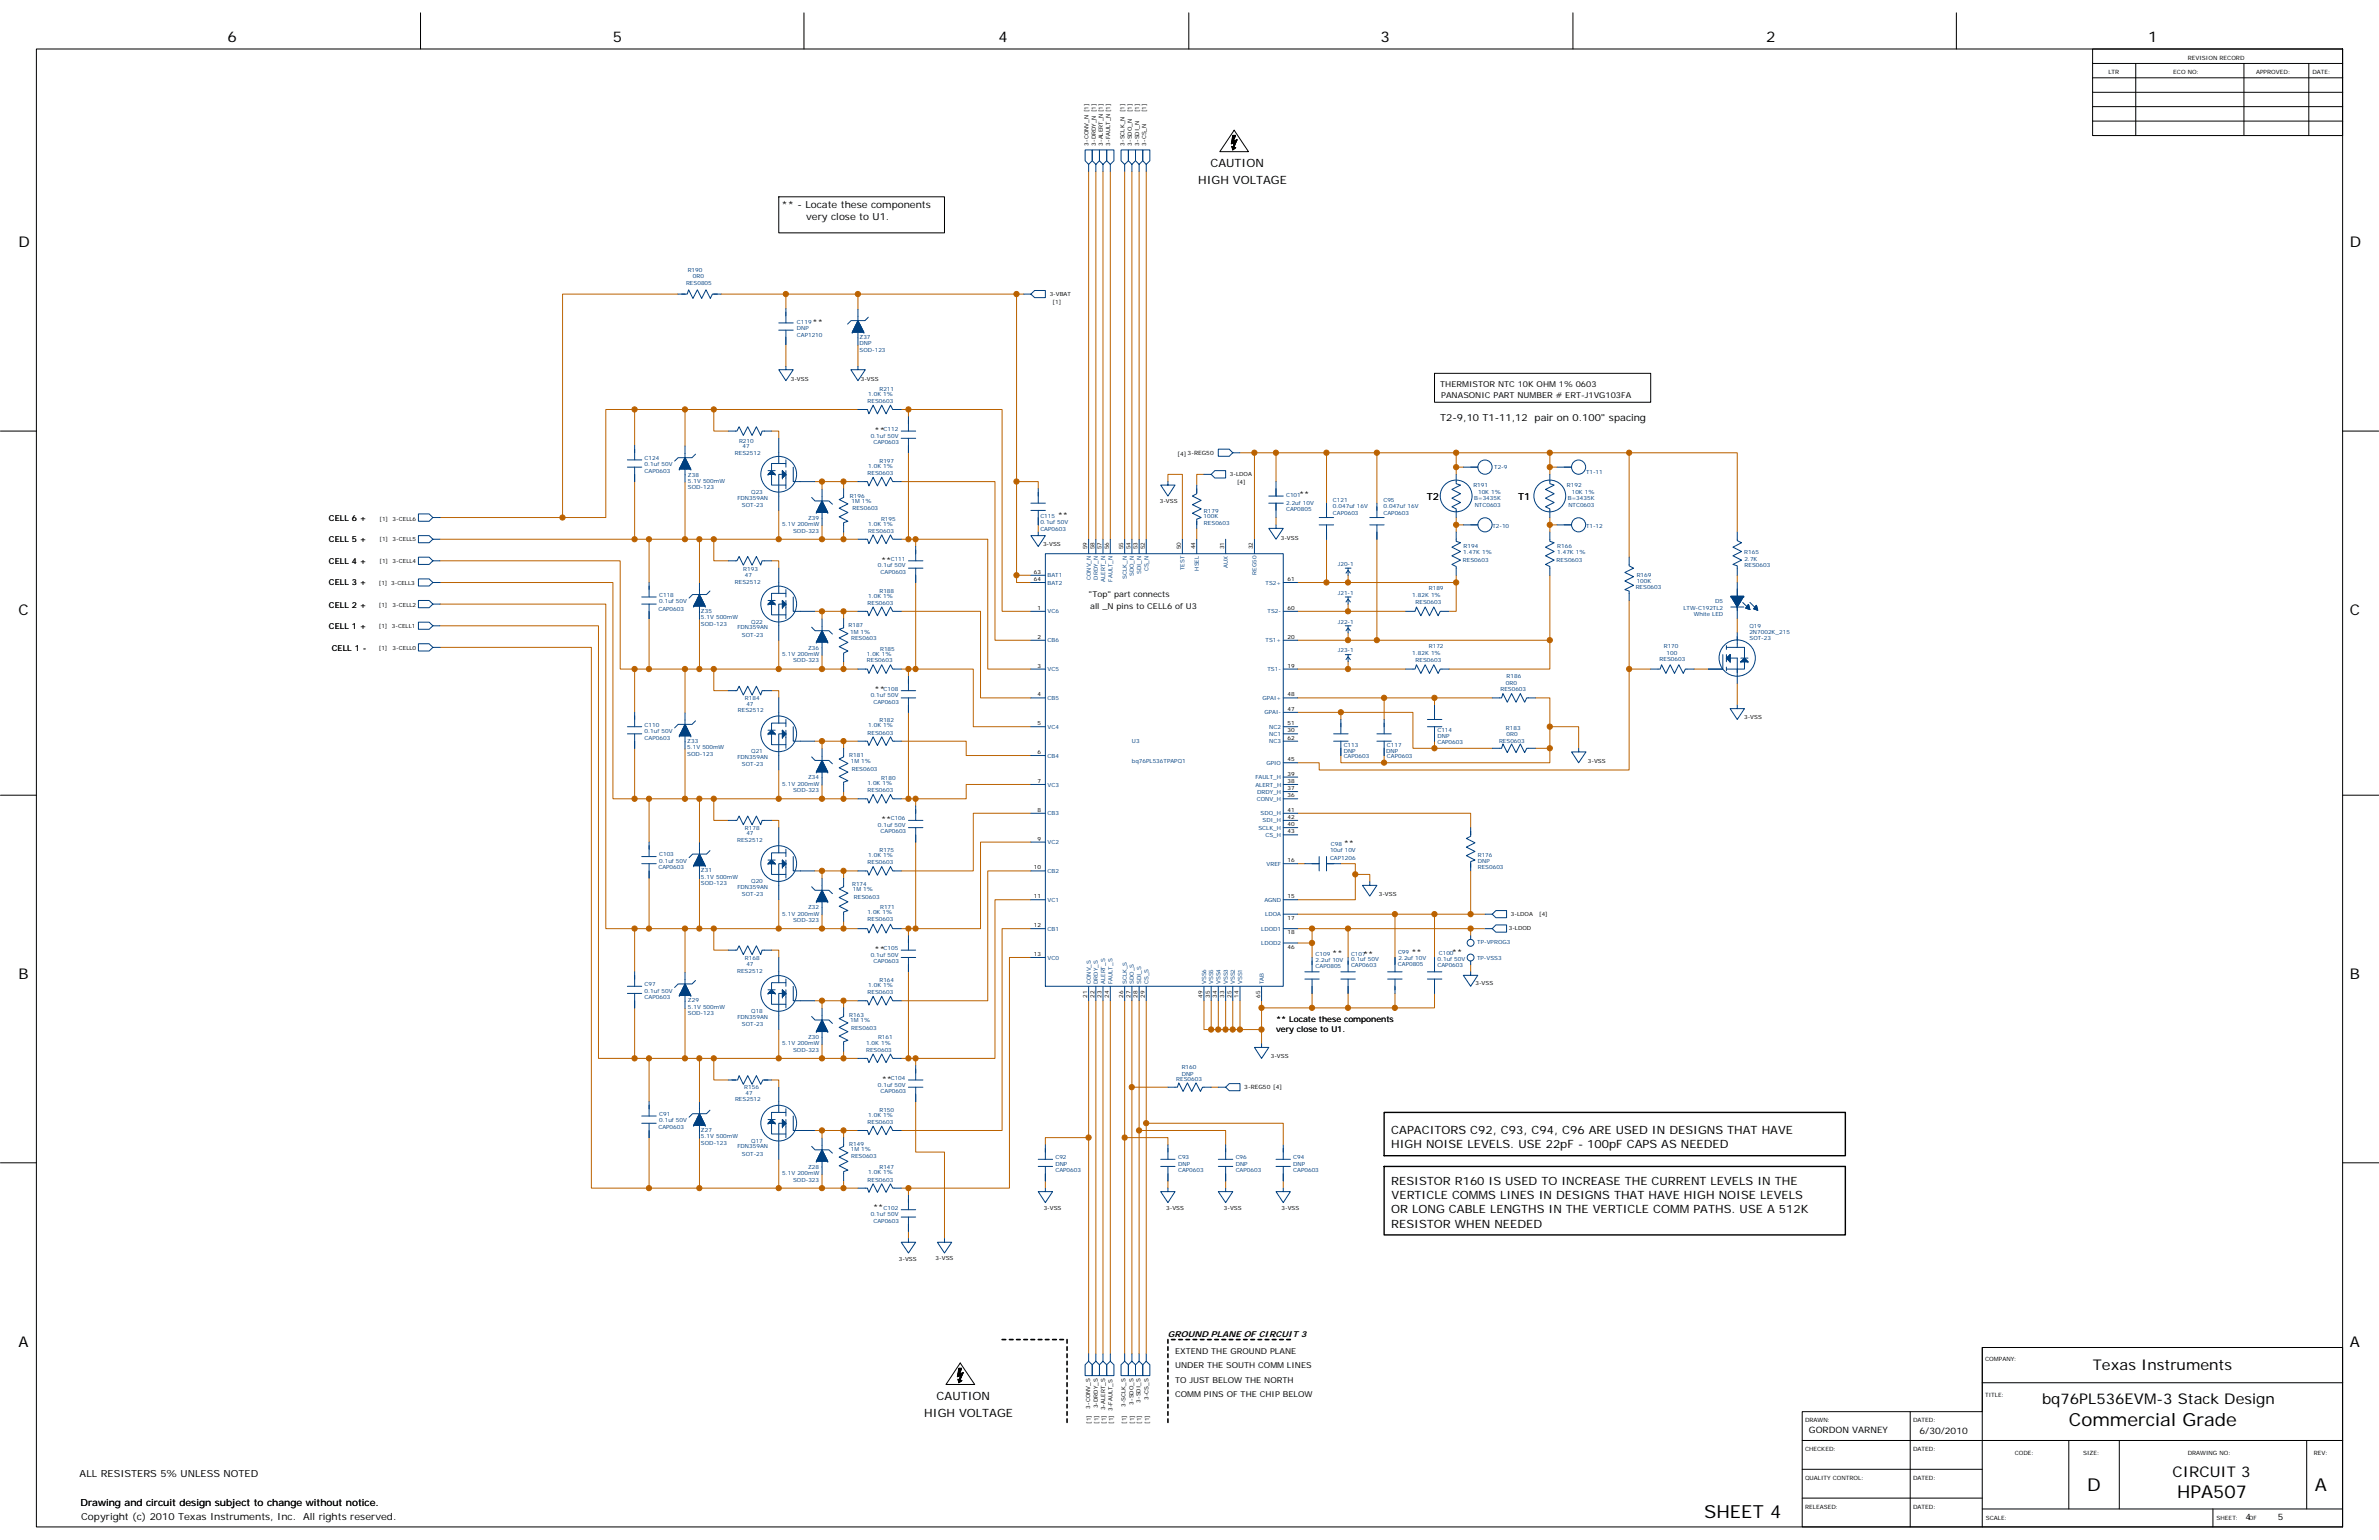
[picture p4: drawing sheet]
<svg xmlns="http://www.w3.org/2000/svg" width="432mm" height="279mm" viewBox="0 0 432 279" stroke-linecap="round" stroke-linejoin="round" font-family="sans-serif">
<defs><g id="words">
<g font-size="3.3">
<text x="375.5" y="258.7">Commercial Grade</text>
<text x="309.3" y="275.5">SHEET 4</text>
</g>
<g font-size="3.2">
<text x="378.8" y="270.4">D</text>
<text x="395.2" y="271.7">HPA507</text>
<text x="420.2" y="270.4">A</text>
</g>
<g font-size="2.7">
<text x="41.3" y="7.6">6</text>
<text x="111.3" y="7.6">5</text>
<text x="181.3" y="7.6">4</text>
<text x="250.6" y="7.6">3</text>
<text x="320.6" y="7.6">2</text>
<text x="389.9" y="7.6">1</text>
<text x="3.3" y="44.9">D</text>
<text x="426.5" y="44.9">D</text>
<text x="3.3" y="111.5">C</text>
<text x="426.5" y="111.5">C</text>
<text x="3.3" y="177.6">B</text>
<text x="426.5" y="177.6">B</text>
<text x="3.3" y="244.3">A</text>
<text x="426.5" y="244.3">A</text>
<text x="379.9" y="248.6">Texas Instruments</text>
<text x="370.6" y="254.6">bq76PL536EVM-3 Stack Design</text>
<text x="394.3" y="268">CIRCUIT 3</text>
</g>
<g font-size="2.1">
<text x="217.5" y="33.4">HIGH VOLTAGE</text>
<text x="219.7" y="30.3">CAUTION</text>
<text x="252.5" y="205.7">CAPACITORS C92, C93, C94, C96 ARE USED IN DESIGNS THAT HAVE</text>
<text x="252.5" y="208.4">HIGH NOISE LEVELS. USE 22pF - 100pF CAPS AS NEEDED</text>
<text x="252.5" y="214.9">RESISTOR R160 IS USED TO INCREASE THE CURRENT LEVELS IN THE</text>
<text x="252.5" y="220.1">OR LONG CABLE LENGTHS IN THE VERTICLE COMM PATHS. USE A 512K</text>
<text x="252.6" y="217.5">VERTICLE COMMS LINES IN DESIGNS THAT HAVE HIGH NOISE LEVELS</text>
<text x="252.5" y="222.8">RESISTOR WHEN NEEDED</text>
<text x="167.8" y="257">HIGH VOLTAGE</text>
<text x="170" y="254">CAUTION</text>
</g>
<g font-size="1.8">
<text x="141.9" y="37.8">** - Locate these components</text>
<text x="146.3" y="40">very close to U1.</text>
<text x="261.4" y="76.4">T2-9,10 T1-11,12</text>
<text x="278.5" y="76.4">pair on 0.100&quot; spacing</text>
<text x="259" y="90.8">T2</text>
<text x="275.6" y="90.6">T1</text>
<text x="14.5" y="267.9">ALL RESISTERS 5% UNLESS NOTED</text>
<text x="14.6" y="273.3">Drawing and circuit design subject to change without notice.</text>
<text x="14.7" y="275.7">Copyright (c) 2010 Texas Instruments, Inc.</text>
<text x="55" y="275.7">All rights reserved.</text>
</g>
<g font-size="1.6">
<text x="328.3" y="260">GORDON VARNEY</text>
<text x="348.4" y="260.1">6/30/2010</text>
<text x="407.5" y="275.7">4</text>
<text x="413.4" y="275.7">5</text>
</g>
<g font-size="1.5">
<text x="147.5" y="59">**</text>
<text x="261.4" y="70.2">THERMISTOR NTC 10K OHM 1% 0603</text>
<text x="261.6" y="72.2">PANASONIC PART NUMBER # ERT-J1VG103FA</text>
<text x="158.7" y="78.6">**</text>
<text x="59.7" y="94.6">CELL 6 +</text>
<text x="192" y="94">**</text>
<text x="235.8" y="90.3">**</text>
<text x="59.7" y="98.3">CELL 5 +</text>
<text x="59.7" y="102.3">CELL 4 +</text>
<text x="59.7" y="106.2">CELL 3 +</text>
<text x="159.9" y="102.2">**</text>
<text x="59.7" y="110.3">CELL 2 +</text>
<text x="197.6" y="108.3">&quot;Top&quot; part connects</text>
<text x="197.9" y="110.5">all _N pins to CELL6 of U3</text>
<text x="59.7" y="114.2">CELL 1 +</text>
<text x="60.2" y="118.1">CELL 1 -</text>
<text x="158.7" y="125.6">**</text>
<text x="159.9" y="149.1">**</text>
<text x="243.9" y="153.6">**</text>
<text x="158.7" y="172.8">**</text>
<text x="241.8" y="173.4">**</text>
<text x="247.4" y="173.6">**</text>
<text x="256.2" y="173.3">**</text>
<text x="263.5" y="173.2">**</text>
<text x="231.6" y="185.5">** Locate these components</text>
<text x="231.6" y="187.3">very close to U1.</text>
<text x="160" y="196.3">**</text>
<text x="158.5" y="219.5">**</text>
<text x="212" y="242.5">GROUND PLANE OF CIRCUIT 3</text>
<text x="213.3" y="245.6">EXTEND THE GROUND PLANE</text>
<text x="213.3" y="248.3">UNDER THE SOUTH COMM LINES</text>
<text x="213.3" y="250.9">TO JUST BELOW THE NORTH</text>
<text x="213.3" y="253.5">COMM PINS OF THE CHIP BELOW</text>
</g>
<g font-size="1.1">
<text x="397.1" y="10.8">REVISION RECORD</text>
<text x="382.7" y="13.5">LTR</text>
<text x="394.5" y="13.5">ECO NO:</text>
<text x="409.5" y="13.5">APPROVED:</text>
<text x="419.7" y="13.5">DATE:</text>
<text x="213.7" y="82.7">[4] 3-REG50</text>
<text x="225.8" y="197.7">3-REG50 [4]</text>
<text x="360.3" y="247">COMPANY:</text>
<text x="360.3" y="253.5">TITLE:</text>
<text x="327.6" y="263.3">CHECKED:</text>
<text x="327.6" y="258.1">DRAWN:</text>
<text x="347.2" y="263.3">DATED:</text>
<text x="347.2" y="258.1">DATED:</text>
<text x="365.7" y="263.9">CODE:</text>
<text x="378.1" y="263.9">SIZE:</text>
<text x="397.1" y="263.9">DRAWING NO:</text>
<text x="420" y="263.9">REV:</text>
<text x="327.6" y="268.5">QUALITY CONTROL:</text>
<text x="347.2" y="268.5">DATED:</text>
<text x="327.6" y="273.8">RELEASED:</text>
<text x="347.2" y="273.8">DATED:</text>
<text x="360.4" y="275.7">SCALE:</text>
<text x="402.3" y="275.7">SHEET:</text>
<text x="408.2" y="275.7">OF</text>
</g>
<g font-size="1">
<text x="204.1" y="20.4" transform="rotate(-90 204.1 20.4)">[1]</text>
<text x="205.4" y="20.4" transform="rotate(-90 205.4 20.4)">[1]</text>
<text x="206.8" y="20.4" transform="rotate(-90 206.8 20.4)">[1]</text>
<text x="208" y="20.4" transform="rotate(-90 208 20.4)">[1]</text>
<text x="197.6" y="26.4" transform="rotate(-90 197.6 26.4)">3-CONV_N [1]</text>
<text x="198.9" y="26.4" transform="rotate(-90 198.9 26.4)">3-DRDY_N [1]</text>
<text x="200.2" y="26.4" transform="rotate(-90 200.2 26.4)">3-ALERT_N [1]</text>
<text x="201.5" y="26.4" transform="rotate(-90 201.5 26.4)">3-FAULT_N [1]</text>
<text x="204.1" y="26.4" transform="rotate(-90 204.1 26.4)">3-SCLK_N</text>
<text x="205.4" y="26.4" transform="rotate(-90 205.4 26.4)">3-SDO_N</text>
<text x="206.8" y="26.4" transform="rotate(-90 206.8 26.4)">3-SDI_N</text>
<text x="208" y="26.4" transform="rotate(-90 208 26.4)">3-CS_N</text>
<text x="190.5" y="53.7">3-VBAT</text>
<text x="191.1" y="55.1">[1]</text>
<text x="143.5" y="69.1">3-VSS</text>
<text x="156.2" y="69.1">3-VSS</text>
<text x="223.2" y="86.4">3-LDOA</text>
<text x="224.5" y="87.9">[4]</text>
<text x="68.9" y="94.4">[1]</text>
<text x="71.3" y="94.4">3-CELL6</text>
<text x="210.5" y="91.3">3-VSS</text>
<text x="68.9" y="98.2">[1]</text>
<text x="71.3" y="98.2">3-CELL5</text>
<text x="189.3" y="99.1">3-VSS</text>
<text x="197.3" y="99.7" transform="rotate(-90 197.3 99.7)">59</text>
<text x="198.6" y="99.7" transform="rotate(-90 198.6 99.7)">58</text>
<text x="199.9" y="99.7" transform="rotate(-90 199.9 99.7)">57</text>
<text x="201.3" y="99.7" transform="rotate(-90 201.3 99.7)">56</text>
<text x="203.9" y="99.7" transform="rotate(-90 203.9 99.7)">55</text>
<text x="205.2" y="99.7" transform="rotate(-90 205.2 99.7)">54</text>
<text x="206.5" y="99.7" transform="rotate(-90 206.5 99.7)">53</text>
<text x="207.8" y="99.7" transform="rotate(-90 207.8 99.7)">52</text>
<text x="214.3" y="99.7" transform="rotate(-90 214.3 99.7)">50</text>
<text x="216.9" y="99.7" transform="rotate(-90 216.9 99.7)">44</text>
<text x="222.2" y="99.7" transform="rotate(-90 222.2 99.7)">31</text>
<text x="227.4" y="99.7" transform="rotate(-90 227.4 99.7)">32</text>
<text x="232.5" y="98">3-VSS</text>
<text x="68.7" y="106.1">[1] 3-CELL3</text>
<text x="68.9" y="102.2">[1]</text>
<text x="71.3" y="102.2">3-CELL4</text>
<text x="187.6" y="104.1">63</text>
<text x="187.6" y="105.4">64</text>
<text x="233.7" y="105.4">61</text>
<text x="68.7" y="113.9">[1]</text>
<text x="68.7" y="110.1">[1]</text>
<text x="71.1" y="113.9">3-CELL1</text>
<text x="71.3" y="110.1">3-CELL2</text>
<text x="188.3" y="110.6">1</text>
<text x="233.7" y="110.6">60</text>
<text x="68.7" y="118">[1]</text>
<text x="71.3" y="118">3-CELL0</text>
<text x="188.3" y="115.9">2</text>
<text x="233.7" y="115.9">20</text>
<text x="188.3" y="121.1">3</text>
<text x="233.7" y="121.1">19</text>
<text x="188.3" y="126.3">4</text>
<text x="188.3" y="131.6">5</text>
<text x="233.7" y="128.9">47</text>
<text x="233.7" y="126.3">48</text>
<text x="233.7" y="131.6">51</text>
<text x="316.6" y="130.4">3-VSS</text>
<text x="188.3" y="136.8">6</text>
<text x="233.7" y="132.9">30</text>
<text x="233.7" y="134.2">62</text>
<text x="188.3" y="142">7</text>
<text x="233.7" y="143.4">37</text>
<text x="233.7" y="142">38</text>
<text x="233.7" y="140.7">39</text>
<text x="233.7" y="138.1">45</text>
<text x="288.2" y="138.4">3-VSS</text>
<text x="188.3" y="147.3">8</text>
<text x="233.7" y="144.7">36</text>
<text x="233.7" y="149.9">40</text>
<text x="233.7" y="147.3">41</text>
<text x="233.7" y="148.6">42</text>
<text x="188.3" y="152.5">9</text>
<text x="233.7" y="151.2">43</text>
<text x="187.6" y="157.7">10</text>
<text x="233.7" y="156.4">16</text>
<text x="187.6" y="163">11</text>
<text x="233.7" y="163">15</text>
<text x="233.7" y="166.9">17</text>
<text x="250.3" y="162.6">3-VSS</text>
<text x="274.2" y="166.2">3-LDOA</text>
<text x="279.4" y="166.1">[4]</text>
<text x="187.6" y="168.2">12</text>
<text x="187.6" y="173.4">13</text>
<text x="233.7" y="169.5">18</text>
<text x="233.7" y="172.1">46</text>
<text x="273.9" y="168.7">3-LDOD</text>
<text x="267.8" y="178.8">3-VSS</text>
<text x="197.3" y="181" transform="rotate(-90 197.3 181)">21</text>
<text x="198.6" y="181" transform="rotate(-90 198.6 181)">22</text>
<text x="199.9" y="181" transform="rotate(-90 199.9 181)">23</text>
<text x="201.3" y="181" transform="rotate(-90 201.3 181)">24</text>
<text x="203.9" y="181" transform="rotate(-90 203.9 181)">26</text>
<text x="205.2" y="181" transform="rotate(-90 205.2 181)">27</text>
<text x="206.5" y="181" transform="rotate(-90 206.5 181)">28</text>
<text x="207.8" y="181" transform="rotate(-90 207.8 181)">29</text>
<text x="218.3" y="181" transform="rotate(-90 218.3 181)">49</text>
<text x="219.6" y="181" transform="rotate(-90 219.6 181)">35</text>
<text x="220.9" y="181" transform="rotate(-90 220.9 181)">34</text>
<text x="222.2" y="181" transform="rotate(-90 222.2 181)">33</text>
<text x="223.5" y="181" transform="rotate(-90 223.5 181)">25</text>
<text x="224.8" y="181" transform="rotate(-90 224.8 181)">14</text>
<text x="228.7" y="181" transform="rotate(-90 228.7 181)">65</text>
<text x="230.7" y="192">3-VSS</text>
<text x="189.4" y="219.5">3-VSS</text>
<text x="211.7" y="219.5">3-VSS</text>
<text x="222.1" y="219.5">3-VSS</text>
<text x="232.6" y="219.5">3-VSS</text>
<text x="163.2" y="228.8">3-VSS</text>
<text x="169.8" y="228.6">3-VSS</text>
<text x="197.9" y="255.5" transform="rotate(-90 197.9 255.5)">3-CONV_S</text>
<text x="199.3" y="255.5" transform="rotate(-90 199.3 255.5)">3-DRDY_S</text>
<text x="200.6" y="255.8" transform="rotate(-90 200.6 255.8)">3-ALERT_S</text>
<text x="201.9" y="255.9" transform="rotate(-90 201.9 255.9)">3-FAULT_S</text>
<text x="204.3" y="255.3" transform="rotate(-90 204.3 255.3)">3-SCLK_S</text>
<text x="205.7" y="254.8" transform="rotate(-90 205.7 254.8)">3-SDO_S</text>
<text x="207" y="254.5" transform="rotate(-90 207 254.5)">3-SDI_S</text>
<text x="208.4" y="254" transform="rotate(-90 208.4 254)">3-CS_S</text>
<text x="198" y="258.3" transform="rotate(-90 198 258.3)">[1]</text>
<text x="199.4" y="258.3" transform="rotate(-90 199.4 258.3)">[1]</text>
<text x="200.7" y="258.3" transform="rotate(-90 200.7 258.3)">[1]</text>
<text x="202" y="258.3" transform="rotate(-90 202 258.3)">[1]</text>
<text x="204.4" y="258.3" transform="rotate(-90 204.4 258.3)">[1]</text>
<text x="205.8" y="258.3" transform="rotate(-90 205.8 258.3)">[1]</text>
<text x="207.1" y="258.3" transform="rotate(-90 207.1 258.3)">[1]</text>
<text x="208.6" y="258.3" transform="rotate(-90 208.6 258.3)">[1]</text>
</g>
<g font-size="1" fill="#004080">
<text x="124.5" y="51.7">RES0805</text>
<text x="124.8" y="49.3">R190</text>
<text x="125.8" y="50.5">0R0</text>
<text x="144.6" y="58.7">C119</text>
<text x="144.6" y="59.9">DNP</text>
<text x="144.6" y="61.2">CAP1210</text>
<text x="156" y="61.5">Z37</text>
<text x="156" y="62.6">DNP</text>
<text x="156" y="63.8">SOD-123</text>
<text x="157.6" y="71.8">1.0K 1%</text>
<text x="159.6" y="70.9">R211</text>
<text x="157.5" y="73.1">RES0603</text>
<text x="117" y="83.4">C124</text>
<text x="133.4" y="82.5">RES2512</text>
<text x="134.1" y="80.3">R210</text>
<text x="134.8" y="81.2">47</text>
<text x="158" y="79.4">0.1uf 50V</text>
<text x="158.5" y="80.6">CAP0603</text>
<text x="159.6" y="84">R197</text>
<text x="160.4" y="78.2">C112</text>
<text x="117" y="85.8">CAP0603</text>
<text x="117" y="84.6">0.1uf 50V</text>
<text x="124.9" y="86.5">Z38</text>
<text x="124.9" y="87.6">5.1V 500mW</text>
<text x="124.9" y="88.8">SOD-123</text>
<text x="136.4" y="89.6">Q23</text>
<text x="157.5" y="86.2">RES0603</text>
<text x="157.6" y="84.9">1.0K 1%</text>
<text x="267.4" y="88.4">R191</text>
<text x="268.3" y="89.7">10K 1%</text>
<text x="271.2" y="85.1">T2-9</text>
<text x="284.4" y="88.4">R192</text>
<text x="285.3" y="89.7">10K 1%</text>
<text x="287.9" y="85.9">T1-11</text>
<text x="133.8" y="90.7">FDN359AN</text>
<text x="134.7" y="91.9">SOT-23</text>
<text x="142" y="95.5">5.1V 200mW</text>
<text x="146.7" y="94.3">Z39</text>
<text x="154.3" y="90.4">R196</text>
<text x="154.6" y="91.3">1M 1%</text>
<text x="154.7" y="92.5">RES0603</text>
<text x="157.6" y="95.4">1.0K 1%</text>
<text x="159.9" y="94.4">R195</text>
<text x="188.8" y="93.9">C115</text>
<text x="188.8" y="95.1">0.1uf 50V</text>
<text x="218.5" y="94">100K</text>
<text x="218.5" y="93">R179</text>
<text x="218.5" y="95.2">RES0603</text>
<text x="233.4" y="90.1">C101</text>
<text x="233.4" y="92.7">CAP0805</text>
<text x="233.4" y="91.6">2.2uf 10V</text>
<text x="241.9" y="91">C121</text>
<text x="241.9" y="93.4">CAP0603</text>
<text x="241.9" y="92.2">0.047uf 16V</text>
<text x="251.1" y="91">C95</text>
<text x="251.1" y="93.4">CAP0603</text>
<text x="251.1" y="92.2">0.047uf 16V</text>
<text x="267.6" y="90.8">B=3435K</text>
<text x="267.7" y="91.9">NTC0603</text>
<text x="270.9" y="95.7">T2-10</text>
<text x="284.6" y="90.8">B=3435K</text>
<text x="284.7" y="91.9">NTC0603</text>
<text x="287.9" y="95.7">T1-12</text>
<text x="144" y="96.6">SOD-323</text>
<text x="157.6" y="96.6">RES0603</text>
<text x="161.7" y="101.7">C111</text>
<text x="188.8" y="96.3">CAP0603</text>
<text x="265.5" y="101.9">RES0603</text>
<text x="265.6" y="100.5">1.47K 1%</text>
<text x="265.6" y="99.3">R194</text>
<text x="282.5" y="101.9">RES0603</text>
<text x="282.6" y="100.5">1.47K 1%</text>
<text x="282.7" y="99.3">R166</text>
<text x="316.6" y="100.6">R165</text>
<text x="316.6" y="101.7">2.7K</text>
<text x="133.4" y="105.9">RES2512</text>
<text x="134.9" y="103.6">R193</text>
<text x="135.2" y="104.6">47</text>
<text x="159.3" y="102.9">0.1uf 50V</text>
<text x="159.6" y="107.5">R188</text>
<text x="159.8" y="104.1">CAP0603</text>
<text x="190.1" y="104.8">BAT1</text>
<text x="190.1" y="106.1">BAT2</text>
<text x="198" y="105.2" transform="rotate(-90 198 105.2)">CONV_N</text>
<text x="199.3" y="105.2" transform="rotate(-90 199.3 105.2)">DRDY_N</text>
<text x="200.6" y="105.5" transform="rotate(-90 200.6 105.5)">ALERT_N</text>
<text x="201.9" y="105.5" transform="rotate(-90 201.9 105.5)">FAULT_N</text>
<text x="204.5" y="105" transform="rotate(-90 204.5 105)">SCLK_N</text>
<text x="205.8" y="104.5" transform="rotate(-90 205.8 104.5)">SDO_N</text>
<text x="207.1" y="104.2" transform="rotate(-90 207.1 104.2)">SDI_N</text>
<text x="208.4" y="103.7" transform="rotate(-90 208.4 103.7)">CS_N</text>
<text x="215" y="103.5" transform="rotate(-90 215 103.5)">TEST</text>
<text x="217.6" y="103.5" transform="rotate(-90 217.6 103.5)">HSEL</text>
<text x="222.8" y="103" transform="rotate(-90 222.8 103)">AUX</text>
<text x="228.1" y="104.3" transform="rotate(-90 228.1 104.3)">REG50</text>
<text x="229.7" y="106.1">TS2+</text>
<text x="242.8" y="102.7">J20-1</text>
<text x="242.8" y="107.9">J21-1</text>
<text x="259.3" y="107.1">R189</text>
<text x="296.9" y="106.8">RES0603</text>
<text x="297.1" y="104.6">R169</text>
<text x="297.1" y="105.8">100K</text>
<text x="316.7" y="103">RES0603</text>
<text x="119.5" y="110.8">CAP0603</text>
<text x="119.6" y="108.3">C118</text>
<text x="119.6" y="109.5">0.1uf 50V</text>
<text x="127.2" y="111.2">Z35</text>
<text x="127.2" y="112.4">5.1V 500mW</text>
<text x="127.2" y="113.5">SOD-123</text>
<text x="136.4" y="113.1">Q22</text>
<text x="154" y="113.8">R187</text>
<text x="157.5" y="109.7">RES0603</text>
<text x="157.6" y="108.4">1.0K 1%</text>
<text x="190.1" y="111.3">VC6</text>
<text x="230.1" y="111.3">TS2-</text>
<text x="242.8" y="113.1">J22-1</text>
<text x="256.3" y="108.3">1.82K 1%</text>
<text x="256.9" y="109.6">RES0603</text>
<text x="305.5" y="110.6">LTW-C192TL2</text>
<text x="307.4" y="111.8">White LED</text>
<text x="311.3" y="109.3">D5</text>
<text x="317.5" y="113.9">Q19</text>
<text x="133.8" y="114.2">FDN359AN</text>
<text x="134.7" y="115.5">SOT-23</text>
<text x="142" y="119">5.1V 200mW</text>
<text x="146.7" y="117.9">Z36</text>
<text x="154.3" y="115">1M 1%</text>
<text x="154.5" y="116.1">RES0603</text>
<text x="157.3" y="119">1.0K 1%</text>
<text x="159.7" y="118.1">R185</text>
<text x="190.1" y="116.5">CB6</text>
<text x="229.7" y="116.5">TS1+</text>
<text x="242.8" y="118.4">J23-1</text>
<text x="256.3" y="118.8">1.82K 1%</text>
<text x="259.3" y="117.6">R172</text>
<text x="301.2" y="119.9">RES0603</text>
<text x="302" y="117.6">R170</text>
<text x="302.5" y="118.8">100</text>
<text x="317.5" y="115">2N7002K_215</text>
<text x="317.5" y="116.1">SOT-23</text>
<text x="144" y="120.2">SOD-323</text>
<text x="157.3" y="120.2">RES0603</text>
<text x="160.4" y="125.3">C108</text>
<text x="190.1" y="121.8">VC5</text>
<text x="230.1" y="121.8">TS1-</text>
<text x="256.9" y="120.1">RES0603</text>
<text x="272.3" y="125.4">RES0603</text>
<text x="273.3" y="124.2">0R0</text>
<text x="273.5" y="123">R186</text>
<text x="117" y="131.8">C110</text>
<text x="133.9" y="129.2">RES2512</text>
<text x="135.2" y="127">R184</text>
<text x="135.5" y="128">47</text>
<text x="157.6" y="132">1.0K 1%</text>
<text x="158" y="126.5">0.1uf 50V</text>
<text x="158.5" y="127.7">CAP0603</text>
<text x="159.6" y="131.1">R182</text>
<text x="190.1" y="127">CB5</text>
<text x="229.2" y="127">GPAI+</text>
<text x="229.5" y="129.6">GPAI-</text>
<text x="117" y="134.2">CAP0603</text>
<text x="117" y="133">0.1uf 50V</text>
<text x="124.7" y="134.7">Z33</text>
<text x="124.7" y="135.9">5.1V 500mW</text>
<text x="124.7" y="137.1">SOD-123</text>
<text x="133.8" y="137.7">FDN359AN</text>
<text x="136.4" y="136.7">Q21</text>
<text x="154.1" y="137.3">R181</text>
<text x="157.5" y="133.3">RES0603</text>
<text x="190.1" y="132.2">VC4</text>
<text x="190.1" y="137.5">CB4</text>
<text x="205.4" y="134.7">U3</text>
<text x="230.4" y="133.5">NC1</text>
<text x="230.4" y="132.2">NC2</text>
<text x="230.4" y="134.9">NC3</text>
<text x="243.9" y="135.5">C113</text>
<text x="243.9" y="136.5">DNP</text>
<text x="243.9" y="137.6">CAP0603</text>
<text x="251.6" y="136.5">DNP</text>
<text x="251.7" y="135.5">C117</text>
<text x="251.7" y="137.6">CAP0603</text>
<text x="260.9" y="132.9">C114</text>
<text x="260.9" y="133.9">DNP</text>
<text x="260.9" y="135">CAP0603</text>
<text x="272.1" y="134.7">RES0603</text>
<text x="273.3" y="132.5">R183</text>
<text x="273.5" y="133.5">0R0</text>
<text x="134.7" y="139">SOT-23</text>
<text x="142" y="142.6">5.1V 200mW</text>
<text x="144" y="143.7">SOD-323</text>
<text x="146.7" y="141.4">Z34</text>
<text x="154.4" y="138.4">1M 1%</text>
<text x="154.6" y="139.8">RES0603</text>
<text x="157.4" y="142.4">1.0K 1%</text>
<text x="157.5" y="143.6">RES0603</text>
<text x="159.9" y="141.5">R180</text>
<text x="190.1" y="142.7">VC3</text>
<text x="205.4" y="138.4">bq76PL536TPAPQ1</text>
<text x="227.9" y="142.7">ALERT_H</text>
<text x="227.9" y="141.4">FAULT_H</text>
<text x="228.2" y="144">DRDY_H</text>
<text x="229.9" y="138.8">GPIO</text>
<text x="161.7" y="148.8">C106</text>
<text x="190.1" y="147.9">CB3</text>
<text x="228.1" y="145.3">CONV_H</text>
<text x="228.8" y="147.9">SDO_H</text>
<text x="229.2" y="149.2">SDI_H</text>
<text x="119.6" y="155.4">C103</text>
<text x="133.8" y="152.8">RES2512</text>
<text x="135.2" y="150.5">R178</text>
<text x="135.5" y="151.6">47</text>
<text x="157.6" y="155.5">1.0K 1%</text>
<text x="159.3" y="150">0.1uf 50V</text>
<text x="159.6" y="154.6">R175</text>
<text x="159.8" y="151.2">CAP0603</text>
<text x="190.1" y="153.2">VC2</text>
<text x="228.4" y="150.5">SCLK_H</text>
<text x="229.7" y="151.8">CS_H</text>
<text x="241.4" y="154.6">10uf 10V</text>
<text x="241.6" y="153.6">C98</text>
<text x="268.2" y="155.5">R176</text>
<text x="119.5" y="157.7">CAP0603</text>
<text x="119.6" y="156.6">0.1uf 50V</text>
<text x="127.2" y="158.3">Z31</text>
<text x="127.2" y="159.4">5.1V 500mW</text>
<text x="127.2" y="160.6">SOD-123</text>
<text x="133.8" y="161.3">FDN359AN</text>
<text x="136.4" y="160.2">Q20</text>
<text x="154.7" y="160.8">R174</text>
<text x="154.8" y="161.7">1M 1%</text>
<text x="157.5" y="156.8">RES0603</text>
<text x="190.1" y="158.4">CB2</text>
<text x="229.9" y="157.1">VREF</text>
<text x="241.4" y="156">CAP1206</text>
<text x="268.2" y="156.6">DNP</text>
<text x="268.2" y="157.6">RES0603</text>
<text x="134.7" y="162.6">SOT-23</text>
<text x="142" y="166.1">5.1V 200mW</text>
<text x="144" y="167.3">SOD-323</text>
<text x="146.7" y="165">Z32</text>
<text x="155" y="163.1">RES0603</text>
<text x="157.4" y="165.9">1.0K 1%</text>
<text x="157.5" y="167.2">RES0603</text>
<text x="159.7" y="165">R171</text>
<text x="190.1" y="163.6">VC1</text>
<text x="229.5" y="163.6">AGND</text>
<text x="229.7" y="166.2">LDOA</text>
<text x="158" y="173.6">0.1uf 50V</text>
<text x="160.4" y="172.4">C105</text>
<text x="190.1" y="168.9">CB1</text>
<text x="228.9" y="168.9">LDOD1</text>
<text x="228.9" y="171.5">LDOD2</text>
<text x="238.8" y="173.4">C109</text>
<text x="245.2" y="173.4">C107</text>
<text x="253.7" y="173.2">C99</text>
<text x="261.2" y="173.2">C100</text>
<text x="268.1" y="171.3">TP-VPROG3</text>
<text x="117" y="178.9">C97</text>
<text x="133.8" y="176.4">RES2512</text>
<text x="135.2" y="174.2">R168</text>
<text x="135.5" y="175.3">47</text>
<text x="157.6" y="179.1">1.0K 1%</text>
<text x="158.5" y="174.8">CAP0603</text>
<text x="159.6" y="178.2">R164</text>
<text x="190.1" y="174.1">VC0</text>
<text x="198" y="178.5" transform="rotate(-90 198 178.5)">CONV_S</text>
<text x="199.3" y="178.5" transform="rotate(-90 199.3 178.5)">DRDY_S</text>
<text x="200.6" y="178.5" transform="rotate(-90 200.6 178.5)">ALERT_S</text>
<text x="201.9" y="178.5" transform="rotate(-90 201.9 178.5)">FAULT_S</text>
<text x="204.5" y="178.5" transform="rotate(-90 204.5 178.5)">SCLK_S</text>
<text x="205.8" y="178.5" transform="rotate(-90 205.8 178.5)">SDO_S</text>
<text x="207.1" y="178.5" transform="rotate(-90 207.1 178.5)">SDI_S</text>
<text x="208.4" y="178.5" transform="rotate(-90 208.4 178.5)">CS_S</text>
<text x="218.9" y="178.5" transform="rotate(-90 218.9 178.5)">VSS6</text>
<text x="220.2" y="178.5" transform="rotate(-90 220.2 178.5)">VSS5</text>
<text x="221.5" y="178.5" transform="rotate(-90 221.5 178.5)">VSS4</text>
<text x="222.8" y="178.5" transform="rotate(-90 222.8 178.5)">VSS3</text>
<text x="224.1" y="178.5" transform="rotate(-90 224.1 178.5)">VSS2</text>
<text x="225.4" y="178.5" transform="rotate(-90 225.4 178.5)">VSS1</text>
<text x="229.4" y="178.5" transform="rotate(-90 229.4 178.5)">TAB</text>
<text x="238.8" y="175.5">CAP0805</text>
<text x="238.8" y="174.5">2.2uf 10V</text>
<text x="245.2" y="175.4">CAP0603</text>
<text x="245.2" y="174.4">0.1uf 50V</text>
<text x="253.7" y="175.3">CAP0805</text>
<text x="253.8" y="174.2">2.2uf 10V</text>
<text x="260.9" y="175.4">CAP0603</text>
<text x="260.9" y="174.3">0.1uf 50V</text>
<text x="268.1" y="174.2">TP-VSS3</text>
<text x="117" y="181.3">CAP0603</text>
<text x="117" y="180.1">0.1uf 50V</text>
<text x="124.9" y="181.8">Z29</text>
<text x="124.9" y="183">5.1V 500mW</text>
<text x="124.9" y="184.2">SOD-123</text>
<text x="133.8" y="184.8">FDN359AN</text>
<text x="136.4" y="183.8">Q18</text>
<text x="154.1" y="184.6">R163</text>
<text x="154.3" y="185.5">1M 1%</text>
<text x="157.5" y="180.4">RES0603</text>
<text x="134.7" y="186.1">SOT-23</text>
<text x="142" y="189.7">5.1V 200mW</text>
<text x="144" y="190.8">SOD-323</text>
<text x="146.7" y="188.5">Z30</text>
<text x="154.5" y="186.8">RES0603</text>
<text x="157.2" y="189.5">1.0K 1%</text>
<text x="157.2" y="190.8">RES0603</text>
<text x="159.4" y="188.5">R161</text>
<text x="135.1" y="197.6">R156</text>
<text x="159.3" y="197.1">0.1uf 50V</text>
<text x="161.7" y="195.9">C104</text>
<text x="213.5" y="196.2">RES0603</text>
<text x="214.5" y="194">R160</text>
<text x="214.5" y="195.2">DNP</text>
<text x="119.6" y="202.5">C91</text>
<text x="119.6" y="203.6">0.1uf 50V</text>
<text x="133.4" y="199.7">RES2512</text>
<text x="135.3" y="198.7">47</text>
<text x="157.5" y="203.9">RES0603</text>
<text x="157.6" y="202.6">1.0K 1%</text>
<text x="159.6" y="201.7">R150</text>
<text x="159.8" y="198.3">CAP0603</text>
<text x="119.5" y="204.8">CAP0603</text>
<text x="127.2" y="205.4">Z27</text>
<text x="127.2" y="206.5">5.1V 500mW</text>
<text x="127.2" y="207.7">SOD-123</text>
<text x="133.8" y="208.3">FDN359AN</text>
<text x="134.7" y="209.7">SOT-23</text>
<text x="136.4" y="207.3">Q17</text>
<text x="154.1" y="208">R149</text>
<text x="154.4" y="208.9">1M 1%</text>
<text x="142" y="213.2">5.1V 200mW</text>
<text x="144" y="214.4">SOD-323</text>
<text x="146.7" y="212">Z28</text>
<text x="154.5" y="210.2">RES0603</text>
<text x="157.5" y="214.4">RES0603</text>
<text x="157.6" y="213.1">1.0K 1%</text>
<text x="159.6" y="212.2">R147</text>
<text x="191.6" y="210.3">C92</text>
<text x="191.6" y="211.5">DNP</text>
<text x="191.6" y="212.7">CAP0603</text>
<text x="213.8" y="210.3">C93</text>
<text x="213.8" y="211.5">DNP</text>
<text x="213.8" y="212.7">CAP0603</text>
<text x="224.3" y="210.3">C96</text>
<text x="224.3" y="211.5">DNP</text>
<text x="224.3" y="212.7">CAP0603</text>
<text x="234.7" y="210.3">C94</text>
<text x="234.7" y="211.5">DNP</text>
<text x="234.7" y="212.7">CAP0603</text>
<text x="158" y="220.7">0.1uf 50V</text>
<text x="158.5" y="221.8">CAP0603</text>
<text x="160.4" y="219.5">C102</text>
</g>
</g></defs>
<g fill="none" stroke="#bb6200" stroke-width=".18">
<path d="M197.6 31.1v66.7M198.9 31.1v66.7M200.2 31.1v66.7M201.5 31.1v66.7M204.1 31.1v66.7M205.4 31.1v66.7M206.8 31.1v66.7M208 31.1v66.7M123 53.4h-20.9v40.5M130.9 53.4h54.9M142.6 53.4v2.6M155.7 53.4v2.7"/>
<path d="M184.5 53.4v51M115.2 74.3h14.4M115.2 74.3h-5.2v19.6h-7.9M115.2 74.3v6.5M124.3 74.3v6.6M129.6 74.3h26.1M129.6 74.3v3.9h2.6M140 78.2h1.4v1.3M142.6 62.5v3.9M155.7 62.6v3.8M163.6 74.3h18.3v36.6h5.2M164.9 74.3v1.3"/>
<path d="M79.9 97.8h44.4M79.9 93.9h22.2M115.2 87.4v10.4M117.8 97.8v7.9M124.3 97.8h5.3M124.3 87.5v10.3M127 97.8v8M129.6 97.8v3.9h2.6M129.6 97.8h23.5M141.4 92.6v5.2M147.9 87.4h5.2M149.2 87.4v1.4"/>
<path d="M149.2 95.3v2.5M153.1 96.5v1.3h2.6M155.7 87.4h-2.6v1.3M163.6 97.8h1.3M163.6 87.4h17v28.8h6.5M164.9 82.1v15.7h1.3M166.2 97.8h13.1v23.6h7.8M166.2 97.8v1.3M184.5 87.4h3.9v1.3M188.4 95.2v1.3M212 87.4v-1.3h2.6v11.7M217.2 95.9v1.9"/>
<path d="M218.5 86.1h-1.3v1.9M225.1 82.1h56.2M227.7 82.1v15.7M231.6 82.1v5.3M231.6 93.9v1.3M240.8 82.1v9.2M240.8 97.8v7.9M249.9 82.1v9.2M249.9 97.8v18.4h31.4M264.3 84.8v1.3M264.3 95.2v1.3M264.3 93.9v1.3h1.3"/>
<path d="M264.3 82.1v2.7h1.3M281.3 93.9v1.3h1.3M281.3 84.8v-2.7h14.4v19M281.3 95.2v1.3M282.6 84.8h-1.3v1.3M295.7 82.1h19.6v14.4M79.9 117.5h27.4v98.1h10.5M79.9 101.7h32.7v19.7h5.2M79.9 109.6h30.1v58.9h7.8M79.9 105.7h31.4v39.2h3.9M79.9 113.5h28.7v78.5h6.6M117.8 112.2v9.2"/>
<path d="M127 112.3v9.1M140 101.7h1.4v1.4M141.4 116.2v5.2M147.9 110.9h1.3M149.2 118.9v2.5h-7.8M149.2 110.9v1.4M149.2 110.9h6.5M153.1 110.9v1.3M163.6 110.9h14.4v15.7h9.1M166.2 105.7v15.7M184.5 104.4v1.3h2.6M184.5 104.4h2.6"/>
<path d="M235.5 110.9h9.2M235.5 105.7h5.3M244.7 105.7h19.6M244.7 104.4v1.3h-3.9M244.7 109.6v1.3h10.4M244.7 114.8v1.4h-9.2M244.7 116.2h5.2M264.3 104.4v6.5h-1.3M281.3 104.4v17h-18.3M295.7 108.9v12.5M315.3 104.4v1.3M315.3 112.2v2.6"/>
<path d="M115.2 121.4v7.8M115.2 135.8v9.1M117.8 121.4h23.6M124.3 121.4v7.9M124.3 135.9v9M129.6 121.4v3.9h2.6M140 125.3h1.4v1.3M141.4 139.7v5.2M147.9 134.5h1.3v1.4M149.2 121.4h3.9M149.2 134.5h6.5M153.1 120.1v1.3h2.6"/>
<path d="M153.1 134.5v1.3M163.6 121.4h1.3M163.6 134.5h11.8v2.6h11.7M164.9 129.2v15.7h1.3M166.2 121.4h-1.3v1.3M166.2 121.4h10.5v10.4h10.4M235.5 121.4h9.2M235.5 129.2h7.9M235.5 126.6h24.9M243.4 130.5v-1.3h13.1v6.6h3.9M243.4 137.1v1.3h7.8M244.7 120.1v1.3h10.4"/>
<path d="M251.2 126.6v3.9M260.4 134.5v1.3h10.4M270.8 126.6h-10.4v1.3M278.7 135.8h2.6M278.7 126.6h2.6v5.2M281.3 135.8v2.6h-30.1v-1.3M281.3 131.8h5.2v4M281.3 131.8v4M295.7 121.4h3.9M295.7 121.4v18.3h-56.3v-1.3h-3.9M307.5 121.4h2.6M315.3 124v3.9"/>
<path d="M115.2 144.9h37.9M117.8 144.9v7.9M117.8 159.3v9.2M127 144.9v8M127 159.4v9.1M129.6 144.9v3.9h2.6M140 148.8h1.4v1.4M147.9 158h5.2M149.2 142.4v2.5M149.2 158v1.4M153.1 143.6v1.3h2.6M155.7 158h-2.6v1.3"/>
<path d="M163.6 144.9h1.3M166.2 144.9v1.3M166.2 152.8v15.7M187.1 152.8h-9.1v15.7h-11.8M187.1 142.3h-11.7v2.6h-9.2M187.1 158h-7.8v23.6h-15.7M187.1 147.6h-10.4v10.4h-13.1M235.5 156.7h1.3M235.5 147.6h31.4v2.6M243.4 156.7h2.6v1.9M246 158.6v4.6h-10.5M246 158.6h2.6v1.4"/>
<path d="M266.9 158v7.9M115.2 168.5v7.8M117.8 168.5h9.2M124.3 168.5v7.9M127 168.5h14.4M129.6 168.5v3.9h2.6M140 172.4h1.4v1.3M141.4 168.5h11.7M141.4 163.2v5.3M149.2 166v2.5M153.1 167.2v1.3h2.6M163.6 168.5h1.3"/>
<path d="M164.9 176.3v15.7h1.3M166.2 168.5h-1.3v1.3M187.1 163.2h-6.5v28.8h-14.4M187.1 173.7h-3.9v41.9h-19.6M187.1 168.5h-5.2v36.6h-18.3M235.5 165.9h17.7M235.5 168.5h34M235.5 171.1h2.6M238.1 168.5v5.2M244.7 168.5v5.2M253.2 165.9v7.8M253.2 165.9h7.2v7.8"/>
<path d="M260.4 165.9h9.1M266.9 168.5v1.3M266.9 175v1.3M115.2 192h37.9M115.2 182.9v9.1M117.8 192v7.9M124.3 183v9M127 192v8M129.6 192v3.9h2.6M140 195.9h1.4v1.4M141.4 186.8v5.2M147.9 181.6h1.3v1.4"/>
<path d="M149.2 189.5v2.5M149.2 181.6h6.5M153.1 190.7v1.3h2.6M153.1 181.6v1.3M163.6 192h1.3M166.2 199.9v9.1h5.2v15.7M166.2 192v1.3M197.6 181.6v64M198.9 181.6v64M200.2 181.6v64M201.5 181.6v64M204.1 181.6v24.8h7.9v1.3"/>
<path d="M205.4 197.3v48.3M205.4 181.6v15.7h6.6M206.8 181.6v23.5h15.7v2.6M208 181.6v22.2h24.9v3.9M218.5 181.6v5.2h1.3M219.8 186.8h9.2M219.8 181.6v5.2M219.8 197.3h1.3M221.1 181.6v5.2M222.5 181.6v5.2M223.8 181.6v5.2M225.1 181.6v5.2"/>
<path d="M229 182.9h24.2M229 181.6v5.2M229 186.8v2.6M238.1 180.2v2.7M244.7 180.2v2.7M253.2 180.2v2.7h7.2v-2.7M117.8 206.4v9.2M117.8 215.6h23.6M127 206.5v9.1M141.4 210.3v5.3M147.9 205.1h1.3v1.4M149.2 213.1v2.5h-7.8"/>
<path d="M149.2 205.1h3.9M149.2 215.6h3.9M153.1 214.2v1.4h2.6M155.7 205.1h-2.6v1.3M164.9 215.6v1.3M189.7 214.2v1.4M197.6 206.4h-7.9v1.3M204.1 206.4v39.2M206.8 205.1v40.5M208 203.8v41.8M212 214.2v1.4M222.5 214.2v1.4"/>
<path d="M232.9 214.2v1.4M164.9 223.4v1.3"/>
</g>
<g fill="#bb6200" stroke="#bb6200" stroke-width=".18">
<circle cx="222.4" cy="186.8" r=".47"/>
<circle cx="223.7" cy="186.8" r=".48"/>
<circle cx="264.3" cy="105.7" r=".48"/>
<circle cx="240.8" cy="82.1" r=".48"/>
<circle cx="264.3" cy="82.1" r=".48"/>
<circle cx="184.5" cy="104.4" r=".48"/>
<circle cx="141.3" cy="215.6" r=".47"/>
<circle cx="141.3" cy="192" r=".48"/>
<circle cx="141.3" cy="168.5" r=".47"/>
<circle cx="141.3" cy="121.4" r=".48"/>
<circle cx="184.5" cy="87.4" r=".48"/>
<circle cx="153.1" cy="215.6" r=".47"/>
<circle cx="153.1" cy="192" r=".47"/>
<circle cx="153.1" cy="168.5" r=".47"/>
<circle cx="153.1" cy="144.9" r=".47"/>
<circle cx="153.1" cy="121.4" r=".47"/>
<circle cx="153.1" cy="97.8" r=".47"/>
<circle cx="141.3" cy="144.9" r=".48"/>
<circle cx="141.3" cy="97.8" r=".47"/>
<circle cx="238.1" cy="168.5" r=".47"/>
<circle cx="221.1" cy="186.8" r=".48"/>
<circle cx="219.8" cy="186.8" r=".48"/>
<circle cx="225.1" cy="186.8" r=".48"/>
<circle cx="229" cy="186.8" r=".48"/>
<circle cx="164.9" cy="74.3" r=".47"/>
<circle cx="164.9" cy="97.8" r=".47"/>
<circle cx="166.2" cy="97.8" r=".47"/>
<circle cx="166.2" cy="121.4" r=".47"/>
<circle cx="164.9" cy="121.4" r=".47"/>
<circle cx="164.9" cy="144.9" r=".47"/>
<circle cx="166.2" cy="144.9" r=".47"/>
<circle cx="166.2" cy="168.5" r=".47"/>
<circle cx="164.9" cy="168.5" r=".47"/>
<circle cx="164.9" cy="192" r=".47"/>
<circle cx="166.2" cy="192" r=".47"/>
<circle cx="238.1" cy="171.1" r=".48"/>
<circle cx="238.1" cy="182.8" r=".48"/>
<circle cx="244.7" cy="182.8" r=".47"/>
<circle cx="240.8" cy="105.7" r=".48"/>
<circle cx="229" cy="182.8" r=".48"/>
<circle cx="249.9" cy="82.1" r=".48"/>
<circle cx="281.3" cy="116.1" r=".47"/>
<circle cx="249.9" cy="116.1" r=".47"/>
<circle cx="244.7" cy="168.5" r=".47"/>
<circle cx="164.9" cy="215.6" r=".47"/>
<circle cx="246" cy="158.6" r=".48"/>
<circle cx="253.2" cy="165.8" r=".47"/>
<circle cx="264.3" cy="84.7" r=".47"/>
<circle cx="264.3" cy="95.2" r=".48"/>
<circle cx="281.3" cy="84.7" r=".47"/>
<circle cx="281.3" cy="95.2" r=".48"/>
<circle cx="295.7" cy="82.1" r=".47"/>
<circle cx="295.7" cy="121.4" r=".47"/>
<circle cx="281.3" cy="82.1" r=".48"/>
<circle cx="266.9" cy="168.5" r=".47"/>
<circle cx="149.2" cy="87.4" r=".48"/>
<circle cx="149.2" cy="97.8" r=".47"/>
<circle cx="149.2" cy="110.9" r=".47"/>
<circle cx="149.2" cy="121.4" r=".48"/>
<circle cx="149.2" cy="134.5" r=".48"/>
<circle cx="149.2" cy="144.9" r=".48"/>
<circle cx="149.2" cy="158" r=".48"/>
<circle cx="149.2" cy="168.5" r=".47"/>
<circle cx="149.2" cy="181.5" r=".47"/>
<circle cx="149.2" cy="192" r=".48"/>
<circle cx="149.2" cy="205.1" r=".48"/>
<circle cx="149.2" cy="215.6" r=".47"/>
<circle cx="115.2" cy="74.3" r=".48"/>
<circle cx="115.2" cy="97.8" r=".47"/>
<circle cx="117.8" cy="97.8" r=".47"/>
<circle cx="117.8" cy="121.4" r=".47"/>
<circle cx="115.2" cy="121.4" r=".48"/>
<circle cx="115.2" cy="144.9" r=".48"/>
<circle cx="117.8" cy="144.9" r=".47"/>
<circle cx="117.8" cy="168.5" r=".47"/>
<circle cx="115.2" cy="168.5" r=".47"/>
<circle cx="115.2" cy="192" r=".48"/>
<circle cx="117.8" cy="192" r=".47"/>
<circle cx="117.8" cy="215.6" r=".47"/>
<circle cx="153.1" cy="87.4" r=".47"/>
<circle cx="153.1" cy="110.9" r=".47"/>
<circle cx="153.1" cy="134.5" r=".47"/>
<circle cx="153.1" cy="158" r=".47"/>
<circle cx="153.1" cy="181.5" r=".47"/>
<circle cx="153.1" cy="205.1" r=".47"/>
<circle cx="142.6" cy="53.3" r=".48"/>
<circle cx="102.1" cy="93.9" r=".47"/>
<circle cx="184.5" cy="53.3" r=".48"/>
<circle cx="244.7" cy="105.7" r=".47"/>
<circle cx="244.7" cy="110.9" r=".47"/>
<circle cx="244.7" cy="116.1" r=".47"/>
<circle cx="244.7" cy="121.4" r=".47"/>
<circle cx="266.9" cy="165.8" r=".48"/>
<circle cx="260.4" cy="165.8" r=".48"/>
<circle cx="253.2" cy="182.8" r=".47"/>
<circle cx="231.6" cy="82.1" r=".47"/>
<circle cx="129.6" cy="74.3" r=".48"/>
<circle cx="124.3" cy="74.3" r=".48"/>
<circle cx="124.3" cy="97.8" r=".47"/>
<circle cx="129.6" cy="97.8" r=".47"/>
<circle cx="126.9" cy="97.8" r=".47"/>
<circle cx="126.9" cy="121.4" r=".47"/>
<circle cx="129.6" cy="121.4" r=".48"/>
<circle cx="129.6" cy="144.9" r=".48"/>
<circle cx="124.3" cy="121.4" r=".48"/>
<circle cx="124.3" cy="144.9" r=".48"/>
<circle cx="126.9" cy="144.9" r=".47"/>
<circle cx="126.9" cy="168.5" r=".47"/>
<circle cx="129.6" cy="168.5" r=".47"/>
<circle cx="129.6" cy="192" r=".48"/>
<circle cx="124.3" cy="168.5" r=".47"/>
<circle cx="124.3" cy="192" r=".48"/>
<circle cx="126.9" cy="192" r=".47"/>
<circle cx="126.9" cy="215.6" r=".47"/>
<circle cx="155.7" cy="53.3" r=".48"/>
<circle cx="204.1" cy="206.4" r=".47"/>
<circle cx="206.7" cy="205.1" r=".48"/>
<circle cx="208" cy="203.8" r=".47"/>
<circle cx="197.6" cy="206.4" r=".48"/>
<circle cx="205.4" cy="197.2" r=".47"/>
<circle cx="227.7" cy="82.1" r=".48"/>
<circle cx="281.3" cy="131.8" r=".48"/>
<circle cx="243.4" cy="129.2" r=".47"/>
<circle cx="260.4" cy="126.6" r=".48"/>
<circle cx="260.4" cy="135.7" r=".48"/>
<circle cx="281.3" cy="135.7" r=".48"/>
<circle cx="251.2" cy="138.4" r=".47"/>
<circle cx="251.2" cy="126.6" r=".48"/>
</g>
<g fill="none" stroke="#004080" stroke-width=".18">
<path d="M197.6 29.8l-.6-.6v-2h1.2v2l-.6 .6v1.3M198.9 29.8l-.7-.6v-2h1.4v2l-.7 .6v1.3M200.2 29.8l-.6-.6v-2h1.3v2l-.7 .6v1.3M201.5 29.8l-.6-.6v-2h1.3v2l-.7 .6v1.3M204.1 29.8l-.6-.6v-2h1.3v2l-.7 .6v1.3M205.4 29.8l-.6-.6v-2h1.3v2l-.7 .6v1.3M206.8 29.8l-.7-.6v-2h1.3v2l-.6 .6v1.3M208 29.8l-.6-.6v-2h1.3v2l-.7 .6v1.3M123 53.4h1.7l.3-.8 .8 1.5 .8-1.5 .8 1.5 .7-1.5 .8 1.5 .4-.7h1.6M141.4 58.6h2.6M141.4 59.9h2.6M142.6 56v2.6"/>
<path d="M142.6 59.9v2.6M154.8 60v.3M154.9 59.9h1.7M154.9 59.8h1.6M154.9 59.7v.6M155 59.6h1.5M155.1 59.5h1.3M155.1 59.5v.8M155.2 59.4h1.1M155.2 59.2h1.1v1.1M155.2 59.2v1.1M155.3 59.1h.9"/>
<path d="M155.3 59h.8M155.3 58.9v1.4M155.4 58.8h.7M155.5 58.7h.5v1.6M155.5 58.7v1.6M155.5 58.6h.5M155.6 58.5h.3v1.8M155.6 58.4v1.9M155.7 58.3h.1M155.7 58.2l1.1 2.1h-2.1zM155.7 58.2h.1M155.7 58.2h-1.2l-.7 .6"/>
<path d="M155.7 56.1v6.5M156.1 58.9v1.4M156.4 59.5v.8M156.5 59.7v.6M156.6 60v.3M157.6 57.6l-.6 .6h-1.3M185.8 53.4h1.3l.7 .6h1.9v-1.3h-1.9l-.7 .7M132.2 78.2h1.6l.4-.8 .7 1.6 .8-1.6 .8 1.6 .8-1.6 .8 1.6 .2-.8h1.7M141.4 79.5v4.6M142.6 66.4v.7h-1.2l1.2 2 1.4-2h-1.4M154.7 60.3h.1M154.7 60.2h2"/>
<path d="M154.8 60h1.8M155.7 74.3h1.7l.3 .8 .8-1.6 .8 1.6 .7-1.6 .8 1.6 .8-1.6 .4 .8h1.6M155.7 66.4v.7h-1.3l1.3 2 1.4-2h-1.4M156.8 60.3h.1M163.6 78.2h2.6M163.6 79.5h2.6M164.9 75.6v2.6M164.9 79.5v2.6M78.6 97.8l-.7-.6h-2v1.3h2l.7-.7h1.3M78.6 93.9l-.7-.7h-2v1.4h2l.7-.7h1.3M113.9 84.8h2.6M113.9 83.4h2.6"/>
<path d="M115.2 80.8v2.6M115.2 84.8v2.6M123.3 85.1h.1M123.3 85h2M123.4 84.9h1.8M123.4 84.8v.3M123.5 84.8h1.7M123.5 84.6h1.6M123.5 84.6v.5M123.6 84.5h1.5M123.7 84.3h1.3M123.7 84.3v.8"/>
<path d="M123.7 84.2h1.2M123.8 84.1h1.1v1M123.8 84v1.1M123.9 84h.9M124 83.8h.7M124 83.8v1.3M124 83.7h.7M124.1 83.6h.5M124.1 83.5v1.6M124.1 83.4h.5M124.2 83.3h.3v1.8M124.2 83.2v1.9"/>
<path d="M124.2 83.2h.2M124.3 83l1.1 2.1h-2.1zM124.3 83.1h.1M124.3 83h-1.2l-.7 .7M124.3 80.9v6.6M124.6 83.5v1.6M124.7 83.8v1.3M125 84.3v.8M125.1 84.6v.5M125.2 84.9v.2M125.4 85.1h.1M126.2 82.4l-.6 .6h-1.3"/>
<path d="M139.4 86.1h.1M139.4 86.1h1.3M139.4 85.4h1.3M139.5 86.1v-.2h1.1v.2M139.7 86.1v-.3h.7v.3M139.8 86.1v-.4h.5v.4M139.9 86.1v-.5h.3v.5M140 85.4v2.6h2.6M140 85.4l.7 .7h-1.3zM140 85.4h.1M140.7 86.1h.1M142 85.4l.6 .7-.6 .6z"/>
<path d="M142 86.7h.1M142 85.4h.1M142 85.4v1.3M142 85.6h.1v1M142 85.7h.3v.8M142 85.8h.4v.5h-.4M142 85.9h.5v.3h-.5M142 86.6h.2M142 86.5h.3M142.6 84.1h-2.6v1.3M142.6 86.1h.1M142.6 83.4v1.4"/>
<path d="M142.6 85.4v3.3M142.6 86.1h-1.2v6.5M144 84.8v2.6h3.9M147.3 90.3l.6 .6h1.3M148.2 93h.1M148.2 92.9h2M148.3 92.7h1.8M148.3 92.7v.3M148.3 92.6h1.8M148.4 93v-.5h1.6v.5M148.5 92.3h1.4M148.5 92.2h1.4"/>
<path d="M148.5 92.2v.8M148.6 92.1h1.2M148.7 91.8h.9M148.8 91.7h.8M148.8 91.7v1.3M148.8 91.6h.7M148.9 91.4h.6M148.9 91.4v1.6M149 91.3h.4M149.1 91h.2M149.2 90.9h.1M149.2 90.9h1.3l.6 .6"/>
<path d="M149.2 88.8v6.5M149.2 90.9l1 2.1h-2zM149.3 91.2h-.2v1.8M149.3 91.1v1.9M149.5 91.4v1.6M149.6 91.7v1.3M149.7 91.9h-1v1.1M149.7 91.9v1.1M149.9 92.2v.8M150.1 92.7v.3M150.2 93h.1M153.1 88.7v1.6l-.8 .3 1.6 .8-1.6 .8 1.6 .8-1.6 .8 1.6 .8-.8 .2v1.7"/>
<path d="M155.7 97.8h1.7l.3 .8 .8-1.6 .8 1.6 .7-1.6 .8 1.6 .8-1.6 .4 .8h1.6M155.7 87.4h1.7l.3 .8 .8-1.6 .8 1.6 .7-1.6 .8 1.6 .8-1.6 .4 .8h1.6M166.2 99.1v2.6M187.1 91.3h2.6M187.1 92.6h2.6M188.4 96.5v.7h-1.3l1.3 1.9 1.3-1.9h-1.3M188.4 88.7v2.6M188.4 92.6v2.6M197.6 97.8v2.7M198.9 97.8v2.7M200.2 97.8v2.7M201.5 97.8v2.7"/>
<path d="M204.1 97.8v2.7M205.4 97.8v2.7M206.8 97.8v2.7M208 97.8v2.7M212 87.4v.6h-1.3l1.3 2 1.3-2h-1.3M214.6 97.8v2.7M217.2 88v1.6l-.8 .4 1.6 .8-1.6 .8 1.6 .7-1.6 .8 1.6 .8-.8 .3v1.7M217.2 97.8v2.7M218.5 86.1h1.3l.7 .6h2v-1.3h-2l-.7 .7M222.5 97.8v2.7M223.8 82.1l-.7-.6h-2v1.3h2l.7-.7h1.3M227.7 97.8v2.7"/>
<path d="M230.3 90h2.6M230.3 91.3h2.6M231.6 95.2v.7h-1.3l1.3 1.9 1.3-1.9h-1.3M231.6 87.4v2.6M231.6 91.3v2.6M239.4 93.9h2.7M239.4 95.2h2.7M240.8 91.3v2.6M240.8 95.2v2.6M248.6 93.9h2.6M248.6 95.2h2.6M249.9 91.3v2.6"/>
<path d="M249.9 95.2v2.6M264.3 86.1v1.7l.8 .2-1.6 .8 1.6 .8-1.6 .8 1.6 .8-1.6 .7 .8 .4v1.6M264.3 96.5v1.7l.8 .3-1.6 .8 1.6 .8-1.6 .7 1.6 .8-1.6 .8 .8 .4v1.6M265.6 84.8h2.6M265.6 95.2h2.6M281.3 86.1v1.7l.8 .2-1.6 .8 1.6 .8-1.6 .8 1.6 .8-1.6 .7 .8 .4v1.6M281.3 96.5v1.7l.8 .3-1.6 .8 1.6 .8-1.6 .7 1.6 .8-1.6 .8 .8 .4v1.6M282.6 84.8h2.6M282.6 95.2h2.6M315.3 96.5v1.6l.8 .4-1.6 .8 1.6 .8-1.6 .7 1.6 .8-1.6 .8 .8 .3v1.7M78.6 113.5l-.7-.6h-2v1.3h2l.7-.7h1.3M78.6 109.6l-.7-.7h-2v1.4h2l.7-.7h1.3"/>
<path d="M78.6 105.7l-.7-.7h-2v1.3h2l.7-.6h1.3M78.6 101.7l-.7-.6h-2v1.3h2l.7-.7h1.3M78.6 117.5l-.7-.7h-2v1.3h2l.7-.6h1.3M116.5 109.6h2.6M116.5 108.3h2.6M117.8 105.7v2.6M117.8 109.6v2.6M125.9 110h.1M126 109.9h1.9M126 109.7h1.9v.3M126 109.7v.3M126.1 109.6h1.7"/>
<path d="M126.2 109.5h1.5M126.2 109.4v.6M126.2 109.3h1.5M126.3 109.2h1.3v.8M126.3 109.2v.8M126.4 109.1h1.2M126.4 108.9h1.1M126.4 108.9v1.1M126.5 108.8h.9M126.6 108.7h.8v1.3M126.6 108.6v1.4M126.6 108.6h.7"/>
<path d="M126.7 108.4h.5M126.7 108.4v1.6M126.7 108.3h.5M126.8 108.2h.3v1.8M126.8 108.1v1.9M126.9 108h.1M127 107.9l1 2.1h-2.1zM127 107.9h.1M127 105.8v6.5M127.2 108.4v1.6M127.5 108.9v1.1M127.7 109.5v.5"/>
<path d="M128 110h.1M128.9 107.2l-.7 .7h-2.5l-.6 .6M132.2 101.7h1.6l.4-.7 .7 1.5 .8-1.5 .8 1.5 .8-1.5 .8 1.5 .2-.8h1.7M139.4 109.6h.1M139.4 109.6h1.3M139.4 108.9h1.3M139.5 109.6v-.1h1.1v.1M139.7 109.6v-.3h.7v.3M139.8 109.6v-.4h.5v.4M139.9 109.6v-.5h.3v.5M140 108.9v2.6h2.6M140 108.9l.7 .7h-1.3z"/>
<path d="M140 108.9h.1M140.7 109.6h.1M141.4 103.1v4.6M142 108.9l.6 .7-.6 .7zM142 110.3h.1M142 108.9h.1M142 108.9v1.4M142 109.1h.1v1M142 109.2h.3v.8M142 109.3h.4v.6h-.4M142 109.5h.5v.2h-.5M142 110.1h.2"/>
<path d="M142 110h.3M142.6 107.7h-2.6v1.2M142.6 109.6h.1M142.6 107v1.3M142.6 108.9v3.3M142.6 109.6h-1.2v6.6M144 108.3v2.6h3.9M147.3 113.8l.6 .6h1.3M148.2 116.5h.1M148.2 116.4h2M148.3 116.2v.3M148.3 116.3h1.8"/>
<path d="M148.3 116.2h1.8M148.4 116v.5M148.4 116h1.6M148.5 115.9h1.4M148.5 115.7v.8M148.5 115.7h1.4M148.6 115.6h1.2M148.7 115.4h.9M148.8 116.5v-1.3h.8v1.3M148.8 115.1h.7M149 114.8h.4M149.1 114.7v1.8"/>
<path d="M149.1 114.7h.2M149.1 114.6h.2M149.2 114.4h.1M149.2 114.4h1.3l.6 .6M149.2 112.3v6.6M149.2 114.4l1 2.1h-2zM149.3 114.7v1.8M149.5 115l-.6-.1v1.6M149.5 114.9v1.6M149.7 115.5h-1v1M149.7 115.4v1.1M149.9 115.7v.8"/>
<path d="M150 116v.5M150.1 116.2v.3M150.2 116.5h.1M153.1 112.2v1.7l-.8 .3 1.6 .8-1.6 .7 1.6 .8-1.6 .8 1.6 .8-.8 .4v1.6M155.7 110.9h1.7l.3 .8 .8-1.6 .8 1.6 .7-1.6 .8 1.6 .8-1.6 .4 .8h1.6M164.9 101.7h2.6M164.9 103.1h2.6M166.2 103.1v2.6M187.1 110.9h2.6M187.1 116.2h2.6M187.1 105.7h2.6M187.1 104.4h2.6"/>
<path d="M189.7 100.5h43.2v78.4h-43.2zM232.9 110.9h2.6M232.9 116.2h2.6M232.9 105.7h2.6M244.2 108.3h1M244.2 103.1h1M244.2 113.5h1M244.2 118.8h1M244.3 104l.4-.5 .4 .5M244.3 109.2l.4-.5 .4 .5M244.3 114.4l.4-.5 .4 .5M244.3 119.7l.4-.6 .4 .6"/>
<path d="M244.7 103.1v1.3M244.7 108.3v1.3M244.7 113.5v1.3M244.7 118.8v1.3M255.1 110.9h1.7l.3-.8 .8 1.6 .8-1.6 .8 1.6 .7-1.6 .8 1.6 .4-.8h1.6M295.7 101.1v1.6l.8 .4-1.6 .8 1.6 .7-1.6 .8 1.6 .8-1.6 .8 .8 .2v1.7M312.7 118.8v2.6h-2.6h2.6M313.4 119.4h.1M313.4 119.4h1.9v4.6M313.4 117.1v.7M313.4 118.8v1.3M313.4 119.4l.6-.6v1.3z"/>
<path d="M313.8 119.9h.2M314 119.3h-.5v.2h.5M314 118.9h-.1v1M314 119h-.3v.8h.3M314 119.1h-.4v.6h.4M314 118.8h.1M314 118.8v1.3M314.2 110.1h2.3M314.2 108.2h1.1v1.9zM314.2 108.2h.1M314.2 108.2h2.3M314.2 108.3h2.2"/>
<path d="M314.3 108.2v.2M314.3 108.4h2M314.4 108.6h1.9M314.4 108.2v.4M314.5 108.7h1.7M314.5 108.2v.6h1.6v-.6M314.6 108.9h1.4M314.7 108.2v.9h1.3M314.8 108.2v1.1M314.9 109.3h.9M314.9 108.2v1.3h.8v-1.3M315 109.6h.6"/>
<path d="M315.1 108.2v1.5M315.1 109.7h.5M315.2 109.9h.3M315.2 108.2v1.7M315.2 110h.2M315.3 110.1h.1M315.3 108.2v1.9l1.2-1.9h-1.2v1.9M315.3 114.8v2.7h-1.9M315.3 117.5h1.3v1.9M315.3 105.7v6.5M315.4 108.2v1.7M315.6 108.2v1.5"/>
<path d="M315.8 108.2l.1 1h-1.1M316 108.2v.9M316 119.4h1.3M316.2 108.2v.4M316.3 109.3l1.3 1.3-.8-.3 .6-.6 .2 .9M316.4 108.2v.2M316.5 108.2h.1M316.6 119.4v2h-3.2M316.6 119.4h.1M317 110.1h.5M317 110.1v.3h.5M317.1 110h.4"/>
<path d="M317.1 109.9v.5M317.2 109.9h.2M317.3 109.7v.8M317.3 109.7h.1M317.4 110.5h.2M317.4 109.8v.7M317.5 110.3h-.6v.1M317.5 110.3v.3M317.6 109.3l1.3 1.3M318.4 110.5h.6M318.4 110.3h.5M318.5 110.2v.3"/>
<path d="M318.5 110.1h.4M318.6 110.1v.5M318.6 110h.3M318.7 109.9v.7M318.7 109.9h.1M318.8 109.8l.2 .9-.7-.2zM318.8 110.6h.2M318.9 109.9v.8M318.9 110.4h-.6v.1M319 110.4v.3M113.9 131.8h2.6M113.9 133.1h2.6"/>
<path d="M115.2 129.2v2.6M115.2 133.1v2.7M123.3 133.5h.1M123.3 133.4h2M123.4 133.3h1.8M123.4 133.2v.3M123.5 133.1h1.7M123.5 133h1.6v.5M123.5 133v.5M123.6 132.9h1.5M123.7 132.8h1.3M123.7 132.7v.8"/>
<path d="M123.7 132.6h1.2M123.8 132.5h1.1M123.8 132.4v1.1M123.9 132.4h.9M124 132.2v1.3M124 132.2h.7v1.3M124 132.1h.7M124.1 131.9v1.6M124.1 132h.5v1.5M124.1 131.8h.5M124.2 131.6v1.9M124.2 131.7h.3"/>
<path d="M124.2 131.6h.2M124.3 131.4l1.1 2.1h-2.1zM124.3 131.4h.1M124.3 129.3v6.6M124.5 131.7v1.8M124.9 132.5v1M125 132.7v.8M125.2 133.2v.3M125.4 133.5h.1M126.2 130.8l-.6 .6h-2.5l-.7 .7M132.2 125.3h1.6l.4-.8 .7 1.6 .8-1.6 .8 1.6 .8-1.6 .8 1.6 .2-.8h1.7M139.4 133.1h.1"/>
<path d="M139.4 133.1h1.3M139.4 132.5h1.3M139.5 133.1v-.1h1.1v.1M139.7 133.1v-.2h.7v.2M139.8 133.1v-.3h.5v.3M139.9 133.1v-.5h.3v.5M140 132.5v2.6h2.6M140 132.5l.7 .6h-1.3zM140 132.5h.1M140.7 133.1h.1M141.4 126.6v4.6M142 132.5l.6 .6-.6 .7z"/>
<path d="M142 133.8h.1M142 132.5h.1M142 132.5v1.3M142 132.6h.1v1.1M142 132.8h.3v.8M142 132.9h.4v.5h-.4M142 133h.5v.3h-.5M142 133.7h.2M142 133.6h.3M142.6 131.2h-2.6v1.3M142.6 133.1h.1M142.6 130.5v1.3"/>
<path d="M142.6 132.5v3.3M142.6 133.1h-1.2v6.6M144 131.8v2.7h3.9M147.3 137.3l.6 .7h2.6l.6 .6M148.2 140h2M148.3 139.8v.3M148.3 139.8h1.8M148.3 139.7h1.8M148.4 139.5v.6M148.4 139.6h1.6M148.5 139.4h1.4M148.5 139.3v.8"/>
<path d="M148.5 139.3h1.4M148.6 139.2h1.2M148.7 138.9h.9M148.8 138.8v1.3M148.8 138.8h.8M148.8 138.6h.7M148.9 138.5v1.6M148.9 138.5h.6M149 138.4h.4M149.1 138.2v1.9M149.1 138.3h.2M149.1 138.1h.2"/>
<path d="M149.2 138h.1M149.2 135.9v6.5M149.2 138l1 2.1h-2zM149.3 138.2v1.9M149.5 138.5v1.6M149.6 138.7v1.4M149.7 139h-1v1.1M149.7 139v1.1M149.9 139.3v.8M150 139.5v.6M150.1 139.8v.3M153.1 135.8v1.5l-.8 .4 1.6 .8-1.6 .8 1.6 .8-1.6 .8 1.6 .7-.8 .3v1.7"/>
<path d="M155.7 121.4h1.7l.3 .8 .8-1.6 .8 1.6 .7-1.6 .8 1.6 .8-1.6 .4 .8h1.6M155.7 134.5h1.7l.3 .8 .8-1.6 .8 1.6 .7-1.6 .8 1.6 .8-1.6 .4 .8h1.6M163.6 126.6h2.6M163.6 125.3h2.6M164.9 122.7v2.6M164.9 126.6v2.6M187.1 121.4h2.6M187.1 126.6h2.6M187.1 131.8h2.6M187.1 137.1h2.6M232.9 121.4h2.6M232.9 126.6h2.6"/>
<path d="M232.9 131.8h2.6M232.9 133.1h2.6M232.9 138.4h2.6M232.9 129.2h2.6M232.9 134.5h2.6M242.1 133.1h2.6M242.1 134.5h2.6M243.4 130.5v2.6M243.4 134.5v2.6M249.9 133.1h2.6M249.9 134.5h2.6M251.2 130.5v2.6"/>
<path d="M251.2 134.5v2.6M255.1 121.4h1.7l.3-.8 .8 1.6 .8-1.6 .8 1.6 .7-1.6 .8 1.6 .4-.8h1.6M259.1 131.8h2.6M259.1 130.5h2.6M260.4 127.9v2.6M260.4 131.8v2.7M270.8 135.8h1.7l.3-.8 .8 1.5 .8-1.5 .8 1.5 .7-1.5 .8 1.5 .4-.7h1.6M270.8 126.6h1.7l.3-.8 .8 1.6 .8-1.6 .8 1.6 .7-1.6 .8 1.6 .4-.8h1.6M286.5 135.8v.6h-1.3l1.3 2 1.4-2h-1.4M299.6 121.4h1.7l.3-.8 .8 1.6 .7-1.6 .8 1.6 .8-1.6 .8 1.6 .4-.8h1.6M313.4 121v.7M314 120.1h.1"/>
<path d="M315.3 127.9v.7h-1.3l1.3 1.9 1.3-1.9h-1.3M316 120.1l.6-.7 .7 .7h-1.3h1.3M316 120.1h.1M316.1 120.1v-.2h1v.2M316.2 120.1v-.3h.8v.3M316.4 120.1v-.4h.5v.4M316.5 120.1v-.6h.3v.6M317.3 120.1h.1M116.5 156.7h2.6M116.5 155.4h2.6M117.8 152.8v2.6M117.8 156.7v2.6"/>
<path d="M125.9 157.1h.1M126 157h1.9M126 156.8h1.9v.3M126 156.8v.3M126.1 156.7h1.7M126.2 156.6h1.5v.5M126.2 156.5v.6M126.2 156.4h1.5M126.3 156.3h1.3M126.3 156.3v.8M126.4 156.2h1.2M126.4 156h1.1"/>
<path d="M126.4 156v1.1M126.5 155.9h.9M126.6 155.7v1.4M126.6 155.8h.8M126.6 155.7h.7M126.7 155.4v1.7M126.7 155.5h.5M126.7 155.4h.5M126.8 155.2v1.9M126.8 155.2h.3v1.9M126.9 155.1h.1M127 155l1 2.1h-2.1z"/>
<path d="M127 155h.1M127 155h-1.3l-.6 .6M127 152.9v6.5M127.2 155.5v1.6M127.4 155.7v1.4M127.5 156v1.1M127.6 156.3v.8M128 157.1h.1M128.9 154.3l-.7 .7h-1.2M132.2 148.8h1.6l.4-.7 .7 1.5 .8-1.5 .8 1.5 .8-1.5 .8 1.5 .2-.8h1.7M139.4 156.7h.1M139.4 156.7h1.3"/>
<path d="M139.4 156h1.3M139.5 156.7v-.1h1.1v.1M139.7 156.7v-.3h.7v.3M139.8 156.7v-.4h.5v.4M139.9 156.7v-.5h.3v.5M140 156v2.6h2.6M140 156l.7 .7h-1.3zM140 156h.1M140.7 156.7h.1M141.4 150.2v4.5M142 156l.6 .7-.6 .7zM142 157.4h.1"/>
<path d="M142 156h.1M142 156v1.4M142 156.2h.1v1M142 156.3h.3v.8M142 156.4h.4v.6h-.4M142 156.6h.5v.2h-.5M142 157.2h.2M142 157.1h.3M142.6 154.7h-2.6v1.3M142.6 156.7h.1M142.6 154.1v1.3M142.6 156v3.3"/>
<path d="M142.6 156.7h-1.2v6.5M144 155.4v2.6h3.9M148.2 140.1h.1M149.2 159.4v6.6M150.2 140.1h.1M153.1 159.3v1.6l-.8 .4 1.6 .8-1.6 .7 1.6 .8-1.6 .8 1.6 .8-.8 .3v1.7M155.7 144.9h1.7l.3 .8 .8-1.6 .8 1.6 .7-1.6 .8 1.6 .8-1.6 .4 .8h1.6M155.7 158h1.7l.3 .8 .8-1.6 .8 1.6 .7-1.6 .8 1.6 .8-1.6 .4 .8h1.6M164.9 150.2h2.6M164.9 148.8h2.6M166.2 146.2v2.6M166.2 150.2v2.6"/>
<path d="M187.1 142.3h2.6M187.1 147.6h2.6M187.1 152.8h2.6M187.1 158h2.6M232.9 156.7h2.6M232.9 142.3h2.6M232.9 147.6h2.6M232.9 144.9h2.6M232.9 143.6h2.6M232.9 141h2.6M232.9 150.2h2.6M232.9 148.8h2.6"/>
<path d="M232.9 151.5h2.6M236.8 156.7h2.6M239.4 155.4v2.6M240.8 155.4v2.6M240.8 156.7h2.6M248.6 160v.6h-1.3l1.3 2 1.3-2h-1.3M266.9 150.2v1.5l-.8 .4 1.6 .8-1.6 .8 1.6 .8-1.6 .7 1.6 .8-.8 .3v1.7M113.9 178.9h2.6M115.2 176.3v2.6M123.6 180h1.5M123.7 179.9h1.3M123.7 179.8v.8"/>
<path d="M123.7 179.7h1.2M123.8 179.6h1.1M123.8 179.5v1.1M123.9 179.5h.9M124 179.2v1.4M124 179.3h.7M124 179.2h.7M124.1 179v1.6M124.1 179.1l.5-.1v1.6M124.1 178.9h.5M124.2 178.7v1.9M124.2 178.8h.3v1.8"/>
<path d="M124.2 178.7h.2M124.3 178.5l1.1 2.1h-2.1zM124.3 178.5h.1M124.3 176.4v6.6M124.7 179.3v1.3M124.9 179.6v1M125 179.8v.8M126.2 177.9l-.6 .6h-2.5l-.7 .7M132.2 172.4h1.6l.4-.8 .7 1.6 .8-1.6 .8 1.6 .8-1.6 .8 1.6 .2-.8h1.7M139.4 179.6h1.3M140 179.6v2.6h2.6M140 179.6l.7 .6h-1.3z"/>
<path d="M140 179.6h.1M141.4 173.7v4.6M142 179.6l.6 .6-.6 .7zM142 179.6h.1M142 179.6v1.3M142 179.7h.1v1.1M142 179.9h.3v.7M142 180h.4v.5h-.4M142.6 178.3h-2.6v1.3M142.6 177.6v1.3M142.6 179.6v3.3M144 178.9v2.7h3.9"/>
<path d="M147.3 160.9l.6 .6h1.3M148.2 163.6h.1M148.2 163.5h2M148.3 163.6v-.3l1.8 .1v.2M148.3 163.2h1.8M148.4 163.6v-.5h1.6v.5M148.5 163h1.4M148.5 162.8v.8M148.5 162.8h1.4M148.6 162.7h1.2M148.7 162.6v1M148.7 162.6h1"/>
<path d="M148.7 162.5h.9M148.8 162.2h.7M149 161.9h.4M149.1 161.8v1.8M149.1 161.8h.2M149.1 161.7h.2M149.2 161.5h.1M149.2 161.5h1.3l.6 .6M149.2 161.5l1 2.1h-2zM149.3 161.8v1.8M149.5 162.1l-.6-.1v1.6M149.5 162v1.6"/>
<path d="M149.6 162.3h-.8v1.3M149.6 162.3v1.3M149.7 162.5v1.1M149.9 162.8v.8M150.2 163.6h.1M155.7 168.5h1.7l.3 .8 .8-1.6 .8 1.6 .7-1.6 .8 1.6 .8-1.6 .4 .8h1.6M163.6 173.7h2.6M163.6 172.4h2.6M164.9 169.8v2.6M164.9 173.7v2.6M187.1 163.2h2.6M187.1 168.5h2.6"/>
<path d="M187.1 173.7h2.6M197.6 178.9v2.7M198.9 178.9v2.7M200.2 178.9v2.7M201.5 178.9v2.7M204.1 178.9v2.7M205.4 178.9v2.7M206.8 178.9v2.7M208 178.9v2.7M218.5 178.9v2.7M219.8 178.9v2.7M221.1 178.9v2.7"/>
<path d="M222.5 178.9v2.7M223.8 178.9v2.7M225.1 178.9v2.7M229 178.9v2.7M232.9 163.2h2.6M232.9 168.5h2.6M232.9 165.9h2.6M232.9 171.1h2.6M236.8 177.6h2.6M236.8 176.3h2.6M238.1 173.7v2.6M238.1 177.6v2.6"/>
<path d="M243.4 177.6h2.6M243.4 176.3h2.6M244.7 173.7v2.6M244.7 177.6v2.6M251.9 177.6h2.6M251.9 176.3h2.6M253.2 173.7v2.6M253.2 177.6v2.6M259.1 177.6h2.6M259.1 176.3h2.6M260.4 173.7v2.6M260.4 177.6v2.6"/>
<path d="M266.9 176.3v.7h-1.3l1.3 1.9 1.3-1.9h-1.3M266.9 169.8v.6M266.9 174.3v.7M269.5 165.9h1.3l.7 .6h2v-1.3h-2l-.7 .7M269.5 168.5h1.3l.7 .6h2v-1.3h-2l-.7 .7M113.9 180.2h2.6M115.2 180.2v2.7M117.8 199.9v2.6M123.3 180.6h.1M123.3 180.5h2M123.4 180.4h1.8M123.4 180.3v.3"/>
<path d="M123.5 180.2h1.7M123.5 180.1h1.6v.5M123.5 180.1v.5M125.2 180.3v.3M125.4 180.6h.1M127 200v6.5M132.2 195.9h1.7l.3-.7 .7 1.5 .8-1.5 .8 1.5 .8-1.5 .8 1.5 .4-.8h1.5M139.4 180.2h.1M139.4 180.2h1.3M139.5 180.2v-.1h1.1v.1M139.7 180.2v-.2h.7v.2M139.8 180.2v-.3h.5v.3"/>
<path d="M139.9 180.2v-.5h.3v.5M140.7 180.2h.1M141.4 197.3v4.5M142 180.9h.1M142 180.1h.5v.3h-.5M142 180.8h.2M142 180.6h.3M142.6 180.2h.1M142.6 180.2h-1.2v6.6M147.3 184.4l.6 .7h2.6l.6 .6M148.2 187.2h.1M148.2 187h2"/>
<path d="M148.3 187.2v-.3h1.8v.3M148.3 186.8h1.8M148.4 186.6v.6M148.4 186.6h1.6M148.5 186.5h1.4M148.5 186.4v.8M148.5 186.4h1.4M148.6 186.3h1.2M148.7 186.1v1.1M148.7 186.1h1M148.7 186h.9M148.8 185.8v1.4"/>
<path d="M148.8 185.9h.8M148.8 185.7h.7M149 185.5h.4M149.1 185.2h.2M149.2 185.1h.1M149.2 183v6.5M149.2 185.1l1 2.1h-2zM149.3 185.3h-.2v1.9M149.3 185.3v1.9M149.5 185.6h-.6v1.6M149.5 185.5v1.7M149.6 185.8v1.4"/>
<path d="M149.7 186.1v1.1M149.9 186.4v.8M150 186.6v.6M150.2 187.2h.1M153.1 182.9v1.5l-.8 .4 1.6 .8-1.6 .8 1.6 .8-1.6 .8 1.6 .7-.8 .3v1.7M155.7 192h1.7l.3 .8 .8-1.6 .8 1.6 .7-1.6 .8 1.6 .8-1.6 .4 .8h1.6M155.7 181.6h1.7l.3 .8 .8-1.6 .8 1.6 .7-1.6 .8 1.6 .8-1.6 .4 .8h1.6M164.9 195.9h2.6M164.9 197.3h2.6M166.2 193.3v2.6M166.2 197.3v2.6M212 197.3h1.7l.3-.8 .7 1.5 .8-1.5 .8 1.5 .8-1.5 .8 1.5 .4-.7h1.5"/>
<path d="M221.1 197.3h1.4l.6 .6h2v-1.3h-2l-.6 .7M229 189.4v.6h-1.3l1.3 2 1.3-2h-1.3M116.5 203.8h2.6M116.5 202.5h2.6M117.8 203.8v2.6M125.9 204.2h.1M126 204h1.9M126 203.9h1.9M126 203.9v.3M126.1 203.8h1.7M126.2 203.7h1.5M126.2 203.6v.6"/>
<path d="M126.2 203.5h1.5M126.3 203.4h1.3M126.3 203.3v.9M126.4 203.2h1.2M126.4 203.1h1.1v1.1M126.4 203.1v1.1M126.5 203h.9M126.6 202.8v1.4M126.6 202.9h.8M126.6 202.7h.7M126.7 202.5v1.7M126.7 202.6h.5v1.6"/>
<path d="M126.7 202.5h.5M126.8 202.3v1.9M126.8 202.3h.3v1.9M126.9 202.2h.1M127 202.1l1 2.1h-2.1zM127 202.1h.1M127 202.1h-1.3l-.6 .6M127.4 202.8v1.4M127.6 203.4v.8M127.7 203.6v.6M127.9 203.9v.3M128 204.2h.1"/>
<path d="M128.9 201.4l-.7 .7h-1.2M139.4 203.8h.1M139.4 203.8h1.3M139.4 203.1h1.3M139.5 203.8v-.1h1.1v.1M139.7 203.8v-.3h.7v.3M139.8 203.8v-.4h.5v.4M139.9 203.8v-.6h.3v.6M140 203.1v2.6h2.6M140 203.1l.7 .7h-1.3zM140 203.1h.1M140.7 203.8h.1"/>
<path d="M142 203.1l.6 .7-.6 .6zM142 204.4h.1M142 203.1h.1M142 203.7h.5v.2h-.5M142 203.5h.4v.5h-.4M142 203.4h.3v.8M142 203.2h.1v1.1M142 204.3h.2M142 204.2h.3M142 203.1v1.3M142.6 201.8h-2.6v1.3M142.6 203.8h.1"/>
<path d="M142.6 201.2v1.3M142.6 203.1v3.3M142.6 203.8h-1.2v6.5M144 202.5v2.6h3.9M147.3 208l.6 .6h1.3M148.2 210.7h.1M148.2 210.6h2M148.3 210.7v-.3l1.8 .1v.2M148.3 210.3h1.8M148.4 210.7v-.5h1.6v.5M148.5 210.1h1.4M148.5 210.7v-.8h1.4v.8"/>
<path d="M148.6 209.8h1.2M148.7 209.7v1M148.7 209.7h1M148.7 209.5h.9M148.8 209.4v1.3M148.8 209.4h.8M148.8 209.3h.7M149 209h.4M149.1 208.9v1.8M149.1 208.9h.2M149.1 208.8h.2M149.2 208.6h.1"/>
<path d="M149.2 208.6h1.3l.6 .6M149.2 206.5v6.6M149.2 208.6l1 2.1h-2zM149.3 208.8v1.9M149.5 209.1h-.6v1.6M149.5 209.1v1.6M149.6 209.3v1.4M149.7 209.6v1.1M150.2 210.7h.1M153.1 206.4v1.6l-.8 .4 1.6 .7-1.6 .8 1.6 .8-1.6 .8 1.6 .8-.8 .3v1.6M155.7 215.6h1.7l.3 .7 .8-1.5 .8 1.5 .7-1.5 .8 1.5 .8-1.5 .4 .8h1.6M155.7 205.1h1.7l.3 .8 .8-1.6 .8 1.6 .7-1.6 .8 1.6 .8-1.6 .4 .8h1.6"/>
<path d="M163.6 219.5h2.6M164.9 216.9v2.6M188.4 210.3h2.7M188.4 211.6h2.7M189.7 215.6v.6h-1.3l1.3 2 1.4-2h-1.4M189.7 207.7v2.6M189.7 211.6v2.6M210.7 210.3h2.6M210.7 211.6h2.6M212 215.6v.6h-1.3l1.3 2 1.3-2h-1.3M212 207.7v2.6M212 211.6v2.6"/>
<path d="M221.1 210.3h2.7M221.1 211.6h2.7M222.5 215.6v.6h-1.4l1.4 2 1.3-2h-1.3M222.5 207.7v2.6M222.5 211.6v2.6M231.6 210.3h2.6M231.6 211.6h2.6M232.9 215.6v.6h-1.3l1.3 2 1.3-2h-1.3M232.9 207.7v2.6M232.9 211.6v2.6M163.6 220.8h2.6M164.9 224.7v.7h-1.3l1.3 1.9 1.3-1.9h-1.3"/>
<path d="M164.9 220.8v2.6M171.4 224.7v.7h-1.3l1.3 1.9 1.3-1.9h-1.3M197.6 245.6v1.4l.6 .6v2h-1.2v-2l.6-.6M198.9 245.6v1.4l.7 .6v2h-1.4v-2l.7-.6M200.2 245.6v1.4l.7 .6v2h-1.3v-2l.6-.6M201.5 245.6v1.4l.7 .6v2h-1.3v-2l.6-.6M204.1 245.6v1.4l.7 .6v2h-1.3v-2l.6-.6M205.4 247l.7 .6v2h-1.3v-2zM205.4 245.6v1.4M206.8 245.6v1.4l.6 .6v2h-1.3v-2l.7-.6M208 245.6v1.4l.7 .6v2h-1.3v-2l.6-.6"/>
<circle cx="141.3" cy="86" r="3.2"/>
<circle cx="264.3" cy="90" r="2.89"/>
<circle cx="269.5" cy="84.7" r="1.29"/>
<circle cx="269.5" cy="95.2" r="1.28"/>
<circle cx="281.3" cy="90" r="2.89"/>
<circle cx="286.5" cy="84.7" r="1.29"/>
<circle cx="286.5" cy="95.2" r="1.28"/>
<circle cx="141.3" cy="109.6" r="3.3"/>
<circle cx="315.3" cy="119.4" r="3.3"/>
<circle cx="141.3" cy="133.1" r="3.2"/>
<circle cx="141.3" cy="156.7" r="3.2"/>
<circle cx="266.9" cy="173.7" r=".62"/>
<circle cx="266.9" cy="171.1" r=".62"/>
<circle cx="141.3" cy="180.2" r="3.2"/>
<circle cx="141.3" cy="203.8" r="3.2"/>
</g>
<g fill="none" stroke="#000" stroke-width=".18">
<path d="M6.6 8.9h418.6v268.1h-418.6zM76.3 2.3v6.6M145.9 2.3v6.6M215.8 2.3v6.6M285.5 2.3v6.6M355.1 2.3v6.6M379.8 19.3h45.4M379.8 16.7h45.4M379.8 14.1h45.4M379.8 11.5h45.4M379.8 8.9h45.4v15.7h-45.4zM387.6 11.5v13.1"/>
<path d="M407.3 11.5v13.1M419.1 11.5v13.1M141.4 35.7h30v6.5h-30zM223.5 26h.2M223.5 26h.3M223.5 25.9h.4M223.5 25.9h.8M223.5 25.8h.8M223.5 25.8h.9M223.6 25.7h.8M223.6 26.5l.7 .3-.5 .4zM223.6 26.6h.1"/>
<path d="M223.6 25.6h.2M223.6 26.7h.4M223.6 26.6h.2M223.6 25.5h.3M223.6 25.4h.3M223.6 26.8h.6M223.6 25.3h.3M223.7 25.3h.2M223.7 25.2h.3M223.7 27h.4M223.7 26.9h.5M223.7 25.1h.3"/>
<path d="M223.7 25h.4M223.7 27h.3M223.7 24.9h.4M223.8 24.6h.5l-.5 1.1 .8-.4-.8 1.8 .2-1.2-.5 .2zM223.8 27.1h.1M223.8 27.2h.1M223.8 24.9h.3M223.8 24.8h.4M223.8 24.7h.4M223.8 24.6h.4M223.9 26.6h.1M223.9 26.5h.1"/>
<path d="M223.9 25.5l-.3 .1M223.9 26.4h.1M223.9 26.4h.2M223.9 26.3h.2M223.9 25.6h.5M223.9 26.2h.3M224 23.6l2.6 3.9h-5.2zM224 26.1h.2M224 26h.2M224 26h.3M224 25.9h.3M224.3 25.5h.2"/>
<path d="M224.3 26.8h-.6M224.4 25.4h.1M224.5 25.5l-.5 .1M224.5 25.4h.1M379.8 22h45.4M.1 78.2h6.5M260.4 67.7h39.2v5.3h-39.2zM425.2 78.2h6.6M.1 144.3h6.5M425.2 144.3h6.6M.1 211h6.5M425.2 211h6.6"/>
<path d="M173.8 249.7h.2M173.8 249.6h.4M173.8 249.6h.8M173.8 249.5h.8M173.8 249.4h.8M173.9 249.4h.8M173.9 249.3h.8M173.9 250.2l.7 .3-.6 .4zM173.9 250.3h.2M173.9 249.3h.2M173.9 250.4h.4M173.9 249.2h.3"/>
<path d="M173.9 249.1h.3M173.9 250.4h.6M174 250.5h.5M174 250.5h.6M174 248.9h.3M174 250.7h.4M174 250.6h.5M174 248.8h.3M174 248.8h.4M174 250.7h.3M174 248.7h.4M174 248.6h.4"/>
<path d="M174 248.2h.5l-.4 1.1 .8-.3-.9 1.8 .3-1.2-.5 .2zM174 250.7h.2M174 250.8h.1M174 248.5h.5M174 248.3h.5M174.2 250.3h.1M174.2 250.2h.1M174.2 250.1h.1M174.2 250.1h.2M174.2 250h.2M174.2 249.3h.5M174.3 249.9h.2"/>
<path d="M174.3 249h-.4M174.3 247.3l2.6 3.9h-5.2zM174.3 249.8h.2M174.3 249.7h.2M174.3 249.6h.3M174.3 249.3h.4M174.5 249.2h.3M174.5 248.4h-.5M174.7 249.1h.1M174.8 249h.1M327.1 256.1h32.7v-11.6h65.4v32.5h-98.1zM346.7 256.1v20.9"/>
<path d="M359.8 244.5v32.5M359.8 250.9h65.4M327.1 271.8h32.7M327.1 266.6h32.7M327.1 261.3h98.1M359.8 273.8h65.4M375.5 261.3v12.5M384.7 261.3v12.5M401.7 273.8v3.2M418.7 261.3v12.5"/>
</g>
<g fill="none" stroke="#000" stroke-width=".3">
<path d="M181.9 243h.6M183.2 243h.7M184.5 243h.7M185.8 243h.7M187.1 243h.7M188.4 243h.7M189.7 243h.7M191.1 243h.6M192.4 243h.6M193.7 243v.7M193.7 244.3v.7M193.7 245.6v.7"/>
<path d="M193.7 247v.6M193.7 248.3v.6M193.7 249.6v.6M193.7 250.9v.6M193.7 252.2v.6M193.7 253.5v.6M193.7 254.8v.6M193.7 256.1v.7M193.7 257.4v.7M212 243v.7M212 244.3v.7M212 245.6v.7"/>
<path d="M212 247v.6M212 248.3v.6M212 249.6v.6M212 250.9v.6M212 252.2v.6M212 253.5v.6M212 254.8v.6M212 256.1v.7M212 257.4v.7M212.6 243h.7M214 243h.6M215.3 243h.6"/>
<path d="M216.6 243h.6M217.9 243h.6M219.2 243h.6M220.5 243h.6M221.8 243h.7M223.1 243h.7M224.4 243h.7M225.7 243h.7M227 243h.7M228.3 243h.7M229.6 243h.7M230.9 243h.7"/>
<path d="M232.3 243h.6M233.6 243h.6"/>
</g>
<path d="M251.2 201.8h83.7v7.9h-83.7zM251.2 211.6h83.7v12.4h-83.7z" fill="none" stroke="#000" stroke-width=".25"/>
<use href="#words"/>
</svg>
